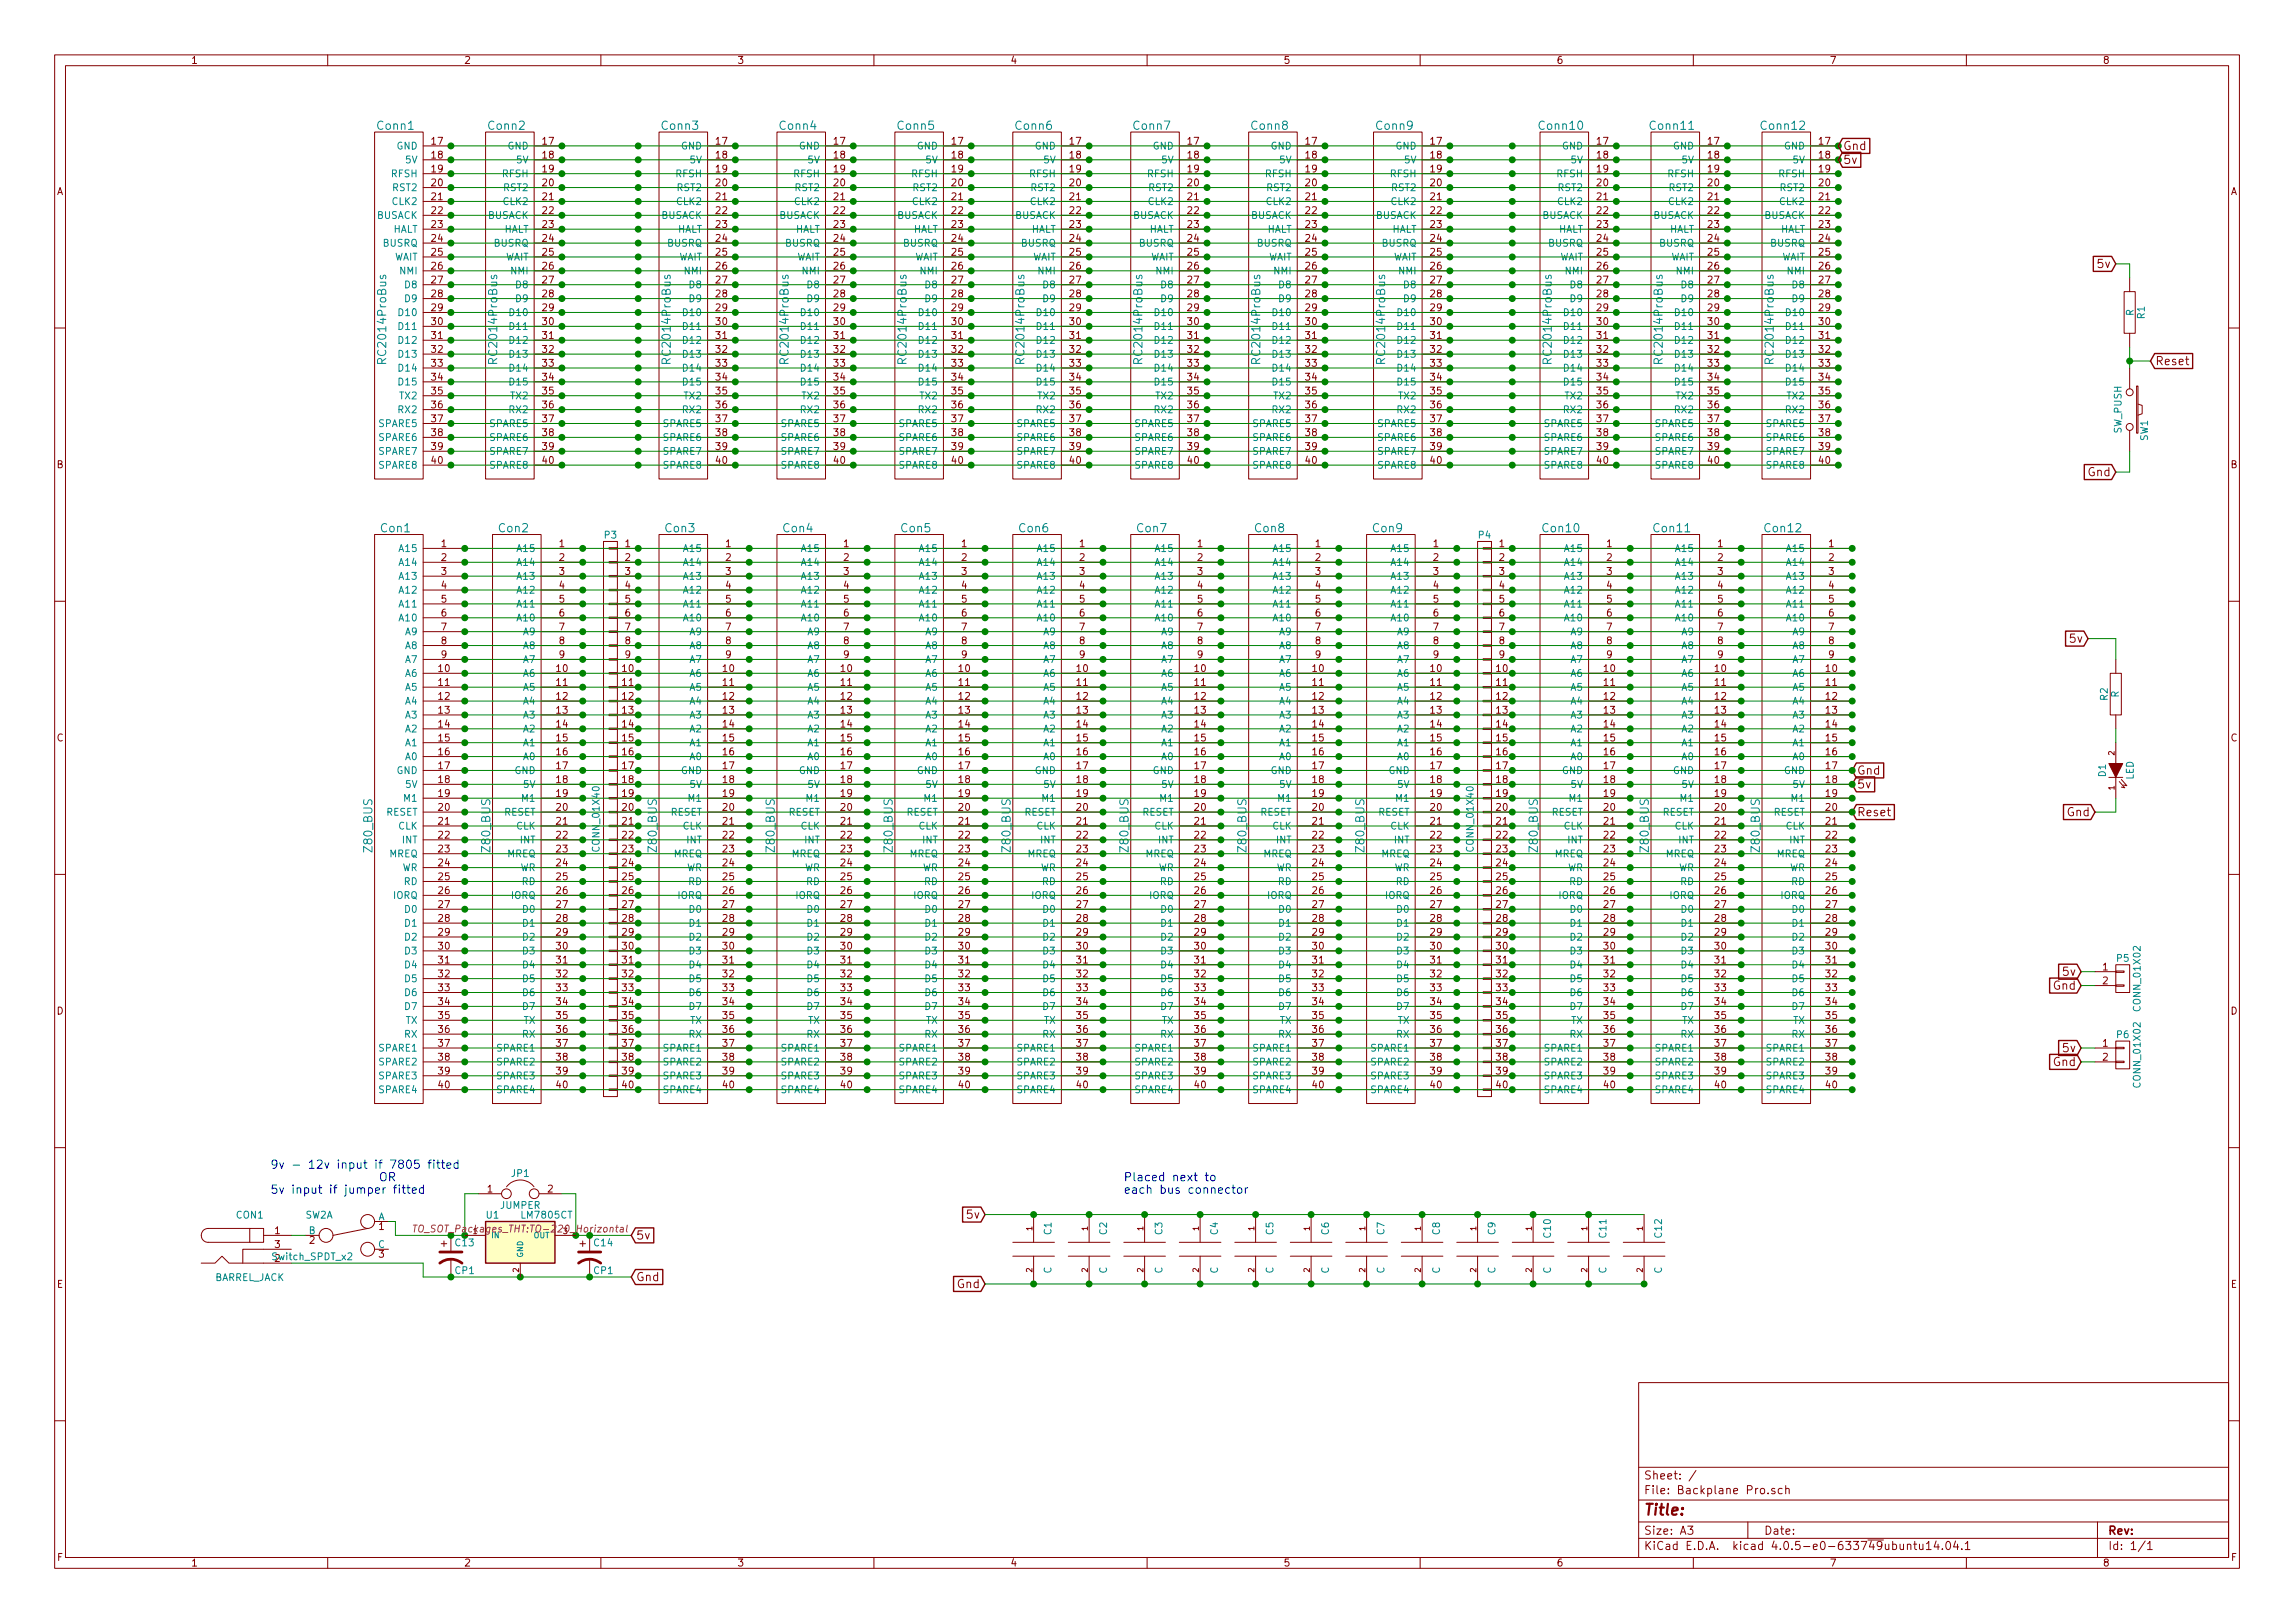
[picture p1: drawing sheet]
<svg xmlns="http://www.w3.org/2000/svg" width="420mm" height="297mm" viewBox="0 0 420 297" stroke-linecap="round" stroke-linejoin="round" font-family="sans-serif">
<defs><g id="words">
<text font-size="2.8" fill="#840000" x="301" y="277.3">Title:</text>
<g font-size="2.1" fill="#008484">
<text x="69.1" y="23.8">Conn1</text>
<text x="89.4" y="23.8">Conn2</text>
<text x="121.2" y="23.8">Conn3</text>
<text x="142.7" y="23.8">Conn4</text>
<text x="164.3" y="23.8">Conn5</text>
<text x="185.9" y="23.8">Conn6</text>
<text x="207.5" y="23.8">Conn7</text>
<text x="229.1" y="23.8">Conn8</text>
<text x="252" y="23.8">Conn9</text>
<text x="281.9" y="23.8">Conn10</text>
<text x="302.2" y="23.8">Conn11</text>
<text x="322.5" y="23.8">Conn12</text>
<text x="70.7" y="66.1" transform="rotate(-90 70.7 66.1)">RC2014ProBus</text>
<text x="91" y="66.1" transform="rotate(-90 91 66.1)">RC2014ProBus</text>
<text x="122.8" y="66.1" transform="rotate(-90 122.8 66.1)">RC2014ProBus</text>
<text x="144.4" y="66.1" transform="rotate(-90 144.4 66.1)">RC2014ProBus</text>
<text x="166" y="66.1" transform="rotate(-90 166 66.1)">RC2014ProBus</text>
<text x="187.6" y="66.1" transform="rotate(-90 187.6 66.1)">RC2014ProBus</text>
<text x="209.1" y="66.1" transform="rotate(-90 209.1 66.1)">RC2014ProBus</text>
<text x="230.7" y="66.1" transform="rotate(-90 230.7 66.1)">RC2014ProBus</text>
<text x="253.6" y="66.1" transform="rotate(-90 253.6 66.1)">RC2014ProBus</text>
<text x="284.1" y="66.1" transform="rotate(-90 284.1 66.1)">RC2014ProBus</text>
<text x="304.4" y="66.1" transform="rotate(-90 304.4 66.1)">RC2014ProBus</text>
<text x="324.7" y="66.1" transform="rotate(-90 324.7 66.1)">RC2014ProBus</text>
<text x="69.7" y="97.4">Con1</text>
<text x="91.3" y="97.4">Con2</text>
<text x="121.8" y="97.4">Con3</text>
<text x="143.4" y="97.4">Con4</text>
<text x="165" y="97.4">Con5</text>
<text x="186.6" y="97.4">Con6</text>
<text x="208.2" y="97.4">Con7</text>
<text x="229.8" y="97.4">Con8</text>
<text x="251.4" y="97.4">Con9</text>
<text x="282.5" y="97.4">Con10</text>
<text x="302.8" y="97.4">Con11</text>
<text x="323.2" y="97.4">Con12</text>
<text x="68.2" y="155.8" transform="rotate(-90 68.2 155.8)">Z80_BUS</text>
<text x="89.8" y="155.8" transform="rotate(-90 89.8 155.8)">Z80_BUS</text>
<text x="120.2" y="155.8" transform="rotate(-90 120.2 155.8)">Z80_BUS</text>
<text x="141.8" y="155.8" transform="rotate(-90 141.8 155.8)">Z80_BUS</text>
<text x="163.4" y="155.8" transform="rotate(-90 163.4 155.8)">Z80_BUS</text>
<text x="185" y="155.8" transform="rotate(-90 185 155.8)">Z80_BUS</text>
<text x="206.6" y="155.8" transform="rotate(-90 206.6 155.8)">Z80_BUS</text>
<text x="228.2" y="155.8" transform="rotate(-90 228.2 155.8)">Z80_BUS</text>
<text x="249.8" y="155.8" transform="rotate(-90 249.8 155.8)">Z80_BUS</text>
<text x="281.5" y="155.8" transform="rotate(-90 281.5 155.8)">Z80_BUS</text>
<text x="301.9" y="155.8" transform="rotate(-90 301.9 155.8)">Z80_BUS</text>
<text x="322.2" y="155.8" transform="rotate(-90 322.2 155.8)">Z80_BUS</text>
</g>
<g font-size="2.1" fill="#840000">
<text x="337.5" y="27.5">Gnd</text>
<text x="337.5" y="30">5v</text>
<text x="384.1" y="49.1">5v</text>
<text x="394.6" y="66.8">Reset</text>
<text x="382.2" y="87.2">Gnd</text>
<text x="379" y="117.6">5v</text>
<text x="340" y="141.8">Gnd</text>
<text x="340" y="144.3">5v</text>
<text x="340" y="149.4">Reset</text>
<text x="378.4" y="149.4">Gnd</text>
<text x="377.7" y="178.6">5v</text>
<text x="375.8" y="181.1">Gnd</text>
<text x="375.8" y="195.1">Gnd</text>
<text x="377.7" y="192.6">5v</text>
<text x="116.5" y="226.9">5v</text>
<text x="177.1" y="223">5v</text>
<text x="116.5" y="234.5">Gnd</text>
<text x="175.2" y="235.7">Gnd</text>
<text x="301" y="273.5">File: Backplane Pro.sch</text>
<text x="301" y="270.8">Sheet: /</text>
<text x="301" y="280.9">Size: A3</text>
<text x="323" y="280.9">Date:</text>
<text x="386" y="280.9">Rev:</text>
<text x="301" y="283.7">KiCad E.D.A. kicad 4.0.5-e0-633749ubuntu14.04.1</text>
<text x="386" y="283.7">Id: 1/1</text>
</g>
<g font-size="2.1" fill="#0000c2">
<text x="49.5" y="213.9">9v - 12v input if 7805 fitted</text>
<text x="49.5" y="218.5">5v input if jumper fitted</text>
<text x="205.7" y="216.2">Placed next to</text>
<text x="205.7" y="218.5">each bus connector</text>
</g>
<g font-size="1.8" fill="#840000">
<text x="35" y="11.7">1</text>
<text x="85" y="11.7">2</text>
<text x="135" y="11.7">3</text>
<text x="185" y="11.7">4</text>
<text x="235" y="11.7">5</text>
<text x="285" y="11.7">6</text>
<text x="335" y="11.7">7</text>
<text x="385" y="11.7">8</text>
<text x="79" y="26.5">17</text>
<text x="79" y="29">18</text>
<text x="99.4" y="26.5">17</text>
<text x="99.4" y="29">18</text>
<text x="131.1" y="26.5">17</text>
<text x="131.1" y="29">18</text>
<text x="152.7" y="26.5">17</text>
<text x="152.7" y="29">18</text>
<text x="174.3" y="26.5">17</text>
<text x="174.3" y="29">18</text>
<text x="195.9" y="26.5">17</text>
<text x="195.9" y="29">18</text>
<text x="217.5" y="26.5">17</text>
<text x="217.5" y="29">18</text>
<text x="239.1" y="26.5">17</text>
<text x="239.1" y="29">18</text>
<text x="261.9" y="26.5">17</text>
<text x="261.9" y="29">18</text>
<text x="292.4" y="26.5">17</text>
<text x="292.4" y="29">18</text>
<text x="312.7" y="26.5">17</text>
<text x="312.7" y="29">18</text>
<text x="333" y="26.5">17</text>
<text x="333" y="29">18</text>
<text x="10.4" y="35.7">A</text>
<text x="79" y="34.1">20</text>
<text x="79" y="31.5">19</text>
<text x="99.4" y="34.1">20</text>
<text x="99.4" y="31.5">19</text>
<text x="131.1" y="34.1">20</text>
<text x="131.1" y="31.5">19</text>
<text x="152.7" y="34.1">20</text>
<text x="152.7" y="31.5">19</text>
<text x="174.3" y="34.1">20</text>
<text x="174.3" y="31.5">19</text>
<text x="195.9" y="34.1">20</text>
<text x="195.9" y="31.5">19</text>
<text x="217.5" y="34.1">20</text>
<text x="217.5" y="31.5">19</text>
<text x="239.1" y="34.1">20</text>
<text x="239.1" y="31.5">19</text>
<text x="261.9" y="34.1">20</text>
<text x="261.9" y="31.5">19</text>
<text x="292.4" y="34.1">20</text>
<text x="292.4" y="31.5">19</text>
<text x="312.7" y="34.1">20</text>
<text x="312.7" y="31.5">19</text>
<text x="333" y="34.1">20</text>
<text x="333" y="31.5">19</text>
<text x="408.4" y="35.7">A</text>
<text x="79" y="36.6">21</text>
<text x="79" y="39.2">22</text>
<text x="79" y="41.7">23</text>
<text x="99.4" y="36.6">21</text>
<text x="99.4" y="39.2">22</text>
<text x="99.4" y="41.7">23</text>
<text x="131.1" y="36.6">21</text>
<text x="131.1" y="39.2">22</text>
<text x="131.1" y="41.7">23</text>
<text x="152.7" y="36.6">21</text>
<text x="152.7" y="39.2">22</text>
<text x="152.7" y="41.7">23</text>
<text x="174.3" y="36.6">21</text>
<text x="174.3" y="39.2">22</text>
<text x="174.3" y="41.7">23</text>
<text x="195.9" y="36.6">21</text>
<text x="195.9" y="39.2">22</text>
<text x="195.9" y="41.7">23</text>
<text x="217.5" y="36.6">21</text>
<text x="217.5" y="39.2">22</text>
<text x="217.5" y="41.7">23</text>
<text x="239.1" y="36.6">21</text>
<text x="239.1" y="39.2">22</text>
<text x="239.1" y="41.7">23</text>
<text x="261.9" y="36.6">21</text>
<text x="261.9" y="39.2">22</text>
<text x="261.9" y="41.7">23</text>
<text x="292.4" y="36.6">21</text>
<text x="292.4" y="39.2">22</text>
<text x="292.4" y="41.7">23</text>
<text x="312.7" y="36.6">21</text>
<text x="312.7" y="39.2">22</text>
<text x="312.7" y="41.7">23</text>
<text x="333" y="36.6">21</text>
<text x="333" y="39.2">22</text>
<text x="333" y="41.7">23</text>
<text x="79" y="44.2">24</text>
<text x="79" y="46.8">25</text>
<text x="99.4" y="44.2">24</text>
<text x="99.4" y="46.8">25</text>
<text x="131.1" y="44.2">24</text>
<text x="131.1" y="46.8">25</text>
<text x="152.7" y="44.2">24</text>
<text x="152.7" y="46.8">25</text>
<text x="174.3" y="44.2">24</text>
<text x="174.3" y="46.8">25</text>
<text x="195.9" y="44.2">24</text>
<text x="195.9" y="46.8">25</text>
<text x="217.5" y="44.2">24</text>
<text x="217.5" y="46.8">25</text>
<text x="239.1" y="44.2">24</text>
<text x="239.1" y="46.8">25</text>
<text x="261.9" y="44.2">24</text>
<text x="261.9" y="46.8">25</text>
<text x="292.4" y="44.2">24</text>
<text x="292.4" y="46.8">25</text>
<text x="312.7" y="44.2">24</text>
<text x="312.7" y="46.8">25</text>
<text x="333" y="44.2">24</text>
<text x="333" y="46.8">25</text>
<text x="79" y="49.3">26</text>
<text x="79" y="51.9">27</text>
<text x="99.4" y="49.3">26</text>
<text x="99.4" y="51.9">27</text>
<text x="131.1" y="49.3">26</text>
<text x="131.1" y="51.9">27</text>
<text x="152.7" y="49.3">26</text>
<text x="152.7" y="51.9">27</text>
<text x="174.3" y="49.3">26</text>
<text x="174.3" y="51.9">27</text>
<text x="195.9" y="49.3">26</text>
<text x="195.9" y="51.9">27</text>
<text x="217.5" y="49.3">26</text>
<text x="217.5" y="51.9">27</text>
<text x="239.1" y="49.3">26</text>
<text x="239.1" y="51.9">27</text>
<text x="261.9" y="49.3">26</text>
<text x="261.9" y="51.9">27</text>
<text x="292.4" y="49.3">26</text>
<text x="292.4" y="51.9">27</text>
<text x="312.7" y="49.3">26</text>
<text x="312.7" y="51.9">27</text>
<text x="333" y="49.3">26</text>
<text x="333" y="51.9">27</text>
<text x="79" y="59.5">30</text>
<text x="79" y="54.4">28</text>
<text x="79" y="56.9">29</text>
<text x="99.4" y="59.5">30</text>
<text x="99.4" y="54.4">28</text>
<text x="99.4" y="56.9">29</text>
<text x="131.1" y="59.5">30</text>
<text x="131.1" y="54.4">28</text>
<text x="131.1" y="56.9">29</text>
<text x="152.7" y="59.5">30</text>
<text x="152.7" y="54.4">28</text>
<text x="152.7" y="56.9">29</text>
<text x="174.3" y="59.5">30</text>
<text x="174.3" y="54.4">28</text>
<text x="174.3" y="56.9">29</text>
<text x="195.9" y="59.5">30</text>
<text x="195.9" y="54.4">28</text>
<text x="195.9" y="56.9">29</text>
<text x="217.5" y="59.5">30</text>
<text x="217.5" y="54.4">28</text>
<text x="217.5" y="56.9">29</text>
<text x="239.1" y="59.5">30</text>
<text x="239.1" y="54.4">28</text>
<text x="239.1" y="56.9">29</text>
<text x="261.9" y="59.5">30</text>
<text x="261.9" y="54.4">28</text>
<text x="261.9" y="56.9">29</text>
<text x="292.4" y="59.5">30</text>
<text x="292.4" y="54.4">28</text>
<text x="292.4" y="56.9">29</text>
<text x="312.7" y="59.5">30</text>
<text x="312.7" y="54.4">28</text>
<text x="312.7" y="56.9">29</text>
<text x="333" y="59.5">30</text>
<text x="333" y="54.4">28</text>
<text x="333" y="56.9">29</text>
<text x="79" y="62">31</text>
<text x="79" y="64.6">32</text>
<text x="99.4" y="62">31</text>
<text x="99.4" y="64.6">32</text>
<text x="131.1" y="62">31</text>
<text x="131.1" y="64.6">32</text>
<text x="152.7" y="62">31</text>
<text x="152.7" y="64.6">32</text>
<text x="174.3" y="62">31</text>
<text x="174.3" y="64.6">32</text>
<text x="195.9" y="62">31</text>
<text x="195.9" y="64.6">32</text>
<text x="217.5" y="62">31</text>
<text x="217.5" y="64.6">32</text>
<text x="239.1" y="62">31</text>
<text x="239.1" y="64.6">32</text>
<text x="261.9" y="62">31</text>
<text x="261.9" y="64.6">32</text>
<text x="292.4" y="62">31</text>
<text x="292.4" y="64.6">32</text>
<text x="312.7" y="62">31</text>
<text x="312.7" y="64.6">32</text>
<text x="333" y="62">31</text>
<text x="333" y="64.6">32</text>
<text x="79" y="67.1">33</text>
<text x="79" y="69.6">34</text>
<text x="99.4" y="67.1">33</text>
<text x="99.4" y="69.6">34</text>
<text x="131.1" y="67.1">33</text>
<text x="131.1" y="69.6">34</text>
<text x="152.7" y="67.1">33</text>
<text x="152.7" y="69.6">34</text>
<text x="174.3" y="67.1">33</text>
<text x="174.3" y="69.6">34</text>
<text x="195.9" y="67.1">33</text>
<text x="195.9" y="69.6">34</text>
<text x="217.5" y="67.1">33</text>
<text x="217.5" y="69.6">34</text>
<text x="239.1" y="67.1">33</text>
<text x="239.1" y="69.6">34</text>
<text x="261.9" y="67.1">33</text>
<text x="261.9" y="69.6">34</text>
<text x="292.4" y="67.1">33</text>
<text x="292.4" y="69.6">34</text>
<text x="312.7" y="67.1">33</text>
<text x="312.7" y="69.6">34</text>
<text x="333" y="67.1">33</text>
<text x="333" y="69.6">34</text>
<text x="79" y="72.2">35</text>
<text x="79" y="74.7">36</text>
<text x="79" y="77.3">37</text>
<text x="99.4" y="72.2">35</text>
<text x="99.4" y="74.7">36</text>
<text x="99.4" y="77.3">37</text>
<text x="131.1" y="72.2">35</text>
<text x="131.1" y="74.7">36</text>
<text x="131.1" y="77.3">37</text>
<text x="152.7" y="72.2">35</text>
<text x="152.7" y="74.7">36</text>
<text x="152.7" y="77.3">37</text>
<text x="174.3" y="72.2">35</text>
<text x="174.3" y="74.7">36</text>
<text x="174.3" y="77.3">37</text>
<text x="195.9" y="72.2">35</text>
<text x="195.9" y="74.7">36</text>
<text x="195.9" y="77.3">37</text>
<text x="217.5" y="72.2">35</text>
<text x="217.5" y="74.7">36</text>
<text x="217.5" y="77.3">37</text>
<text x="239.1" y="72.2">35</text>
<text x="239.1" y="74.7">36</text>
<text x="239.1" y="77.3">37</text>
<text x="261.9" y="72.2">35</text>
<text x="261.9" y="74.7">36</text>
<text x="261.9" y="77.3">37</text>
<text x="292.4" y="72.2">35</text>
<text x="292.4" y="74.7">36</text>
<text x="292.4" y="77.3">37</text>
<text x="312.7" y="72.2">35</text>
<text x="312.7" y="74.7">36</text>
<text x="312.7" y="77.3">37</text>
<text x="333" y="72.2">35</text>
<text x="333" y="74.7">36</text>
<text x="333" y="77.3">37</text>
<text x="79" y="79.8">38</text>
<text x="79" y="82.3">39</text>
<text x="99.4" y="79.8">38</text>
<text x="99.4" y="82.3">39</text>
<text x="131.1" y="79.8">38</text>
<text x="131.1" y="82.3">39</text>
<text x="152.7" y="79.8">38</text>
<text x="152.7" y="82.3">39</text>
<text x="174.3" y="79.8">38</text>
<text x="174.3" y="82.3">39</text>
<text x="195.9" y="79.8">38</text>
<text x="195.9" y="82.3">39</text>
<text x="217.5" y="79.8">38</text>
<text x="217.5" y="82.3">39</text>
<text x="239.1" y="79.8">38</text>
<text x="239.1" y="82.3">39</text>
<text x="261.9" y="79.8">38</text>
<text x="261.9" y="82.3">39</text>
<text x="292.4" y="79.8">38</text>
<text x="292.4" y="82.3">39</text>
<text x="312.7" y="79.8">38</text>
<text x="312.7" y="82.3">39</text>
<text x="333" y="79.8">38</text>
<text x="333" y="82.3">39</text>
<text x="10.4" y="85.7">B</text>
<text x="79" y="84.9">40</text>
<text x="99.4" y="84.9">40</text>
<text x="131.1" y="84.9">40</text>
<text x="152.7" y="84.9">40</text>
<text x="174.3" y="84.9">40</text>
<text x="195.9" y="84.9">40</text>
<text x="217.5" y="84.9">40</text>
<text x="239.1" y="84.9">40</text>
<text x="261.9" y="84.9">40</text>
<text x="292.4" y="84.9">40</text>
<text x="312.7" y="84.9">40</text>
<text x="333" y="84.9">40</text>
<text x="408.4" y="85.7">B</text>
<text x="80.8" y="100.1">1</text>
<text x="102.4" y="100.1">1</text>
<text x="114.5" y="100.1">1</text>
<text x="132.9" y="100.1">1</text>
<text x="154.5" y="100.1">1</text>
<text x="176" y="100.1">1</text>
<text x="197.6" y="100.1">1</text>
<text x="219.2" y="100.1">1</text>
<text x="240.8" y="100.1">1</text>
<text x="262.4" y="100.1">1</text>
<text x="274.5" y="100.1">1</text>
<text x="294.2" y="100.1">1</text>
<text x="314.5" y="100.1">1</text>
<text x="334.8" y="100.1">1</text>
<text x="80.8" y="102.7">2</text>
<text x="80.8" y="105.2">3</text>
<text x="80.8" y="107.7">4</text>
<text x="102.4" y="102.7">2</text>
<text x="102.4" y="105.2">3</text>
<text x="102.4" y="107.7">4</text>
<text x="114.5" y="102.7">2</text>
<text x="114.5" y="105.2">3</text>
<text x="114.5" y="107.7">4</text>
<text x="132.9" y="102.7">2</text>
<text x="132.9" y="105.2">3</text>
<text x="132.9" y="107.7">4</text>
<text x="154.5" y="102.7">2</text>
<text x="154.5" y="105.2">3</text>
<text x="154.5" y="107.7">4</text>
<text x="176" y="102.7">2</text>
<text x="176" y="105.2">3</text>
<text x="176" y="107.7">4</text>
<text x="197.6" y="102.7">2</text>
<text x="197.6" y="105.2">3</text>
<text x="197.6" y="107.7">4</text>
<text x="219.2" y="102.7">2</text>
<text x="219.2" y="105.2">3</text>
<text x="219.2" y="107.7">4</text>
<text x="240.8" y="102.7">2</text>
<text x="240.8" y="105.2">3</text>
<text x="240.8" y="107.7">4</text>
<text x="262.4" y="102.7">2</text>
<text x="262.4" y="105.2">3</text>
<text x="262.4" y="107.7">4</text>
<text x="274.5" y="102.7">2</text>
<text x="274.5" y="105.2">3</text>
<text x="274.5" y="107.7">4</text>
<text x="294.2" y="102.7">2</text>
<text x="294.2" y="105.2">3</text>
<text x="294.2" y="107.7">4</text>
<text x="314.5" y="102.7">2</text>
<text x="314.5" y="105.2">3</text>
<text x="314.5" y="107.7">4</text>
<text x="334.8" y="102.7">2</text>
<text x="334.8" y="105.2">3</text>
<text x="334.8" y="107.7">4</text>
<text x="80.8" y="110.3">5</text>
<text x="80.8" y="112.8">6</text>
<text x="102.4" y="110.3">5</text>
<text x="102.4" y="112.8">6</text>
<text x="114.5" y="110.3">5</text>
<text x="114.5" y="112.8">6</text>
<text x="132.9" y="110.3">5</text>
<text x="132.9" y="112.8">6</text>
<text x="154.5" y="110.3">5</text>
<text x="154.5" y="112.8">6</text>
<text x="176" y="110.3">5</text>
<text x="176" y="112.8">6</text>
<text x="197.6" y="110.3">5</text>
<text x="197.6" y="112.8">6</text>
<text x="219.2" y="110.3">5</text>
<text x="219.2" y="112.8">6</text>
<text x="240.8" y="110.3">5</text>
<text x="240.8" y="112.8">6</text>
<text x="262.4" y="110.3">5</text>
<text x="262.4" y="112.8">6</text>
<text x="274.5" y="110.3">5</text>
<text x="274.5" y="112.8">6</text>
<text x="294.2" y="110.3">5</text>
<text x="294.2" y="112.8">6</text>
<text x="314.5" y="110.3">5</text>
<text x="314.5" y="112.8">6</text>
<text x="334.8" y="110.3">5</text>
<text x="334.8" y="112.8">6</text>
<text x="80.8" y="115.4">7</text>
<text x="80.8" y="117.9">8</text>
<text x="102.4" y="115.4">7</text>
<text x="102.4" y="117.9">8</text>
<text x="114.5" y="115.4">7</text>
<text x="114.5" y="117.9">8</text>
<text x="132.9" y="115.4">7</text>
<text x="132.9" y="117.9">8</text>
<text x="154.5" y="115.4">7</text>
<text x="154.5" y="117.9">8</text>
<text x="176" y="115.4">7</text>
<text x="176" y="117.9">8</text>
<text x="197.6" y="115.4">7</text>
<text x="197.6" y="117.9">8</text>
<text x="219.2" y="115.4">7</text>
<text x="219.2" y="117.9">8</text>
<text x="240.8" y="115.4">7</text>
<text x="240.8" y="117.9">8</text>
<text x="262.4" y="115.4">7</text>
<text x="262.4" y="117.9">8</text>
<text x="274.5" y="115.4">7</text>
<text x="274.5" y="117.9">8</text>
<text x="294.2" y="115.4">7</text>
<text x="294.2" y="117.9">8</text>
<text x="314.5" y="115.4">7</text>
<text x="314.5" y="117.9">8</text>
<text x="334.8" y="115.4">7</text>
<text x="334.8" y="117.9">8</text>
<text x="80.3" y="123">10</text>
<text x="80.3" y="125.5">11</text>
<text x="80.8" y="120.4">9</text>
<text x="101.9" y="123">10</text>
<text x="101.9" y="125.5">11</text>
<text x="102.4" y="120.4">9</text>
<text x="114" y="123">10</text>
<text x="114" y="125.5">11</text>
<text x="114.5" y="120.4">9</text>
<text x="132.4" y="123">10</text>
<text x="132.4" y="125.5">11</text>
<text x="132.9" y="120.4">9</text>
<text x="154" y="123">10</text>
<text x="154" y="125.5">11</text>
<text x="154.5" y="120.4">9</text>
<text x="175.6" y="123">10</text>
<text x="175.6" y="125.5">11</text>
<text x="176" y="120.4">9</text>
<text x="197.2" y="123">10</text>
<text x="197.2" y="125.5">11</text>
<text x="197.6" y="120.4">9</text>
<text x="218.7" y="123">10</text>
<text x="218.7" y="125.5">11</text>
<text x="219.2" y="120.4">9</text>
<text x="240.3" y="123">10</text>
<text x="240.3" y="125.5">11</text>
<text x="240.8" y="120.4">9</text>
<text x="261.9" y="123">10</text>
<text x="261.9" y="125.5">11</text>
<text x="262.4" y="120.4">9</text>
<text x="274" y="123">10</text>
<text x="274" y="125.5">11</text>
<text x="274.5" y="120.4">9</text>
<text x="293.7" y="123">10</text>
<text x="293.7" y="125.5">11</text>
<text x="294.2" y="120.4">9</text>
<text x="314" y="123">10</text>
<text x="314" y="125.5">11</text>
<text x="314.5" y="120.4">9</text>
<text x="334.3" y="123">10</text>
<text x="334.3" y="125.5">11</text>
<text x="334.8" y="120.4">9</text>
<text x="80.3" y="128.1">12</text>
<text x="80.3" y="130.6">13</text>
<text x="101.9" y="128.1">12</text>
<text x="101.9" y="130.6">13</text>
<text x="114" y="128.1">12</text>
<text x="114" y="130.6">13</text>
<text x="132.4" y="128.1">12</text>
<text x="132.4" y="130.6">13</text>
<text x="154" y="128.1">12</text>
<text x="154" y="130.6">13</text>
<text x="175.6" y="128.1">12</text>
<text x="175.6" y="130.6">13</text>
<text x="197.2" y="128.1">12</text>
<text x="197.2" y="130.6">13</text>
<text x="218.7" y="128.1">12</text>
<text x="218.7" y="130.6">13</text>
<text x="240.3" y="128.1">12</text>
<text x="240.3" y="130.6">13</text>
<text x="261.9" y="128.1">12</text>
<text x="261.9" y="130.6">13</text>
<text x="274" y="128.1">12</text>
<text x="274" y="130.6">13</text>
<text x="293.7" y="128.1">12</text>
<text x="293.7" y="130.6">13</text>
<text x="314" y="128.1">12</text>
<text x="314" y="130.6">13</text>
<text x="334.3" y="128.1">12</text>
<text x="334.3" y="130.6">13</text>
<text x="10.4" y="135.7">C</text>
<text x="80.3" y="133.1">14</text>
<text x="80.3" y="135.7">15</text>
<text x="101.9" y="133.1">14</text>
<text x="101.9" y="135.7">15</text>
<text x="114" y="133.1">14</text>
<text x="114" y="135.7">15</text>
<text x="132.4" y="133.1">14</text>
<text x="132.4" y="135.7">15</text>
<text x="154" y="133.1">14</text>
<text x="154" y="135.7">15</text>
<text x="175.6" y="133.1">14</text>
<text x="175.6" y="135.7">15</text>
<text x="197.2" y="133.1">14</text>
<text x="197.2" y="135.7">15</text>
<text x="218.7" y="133.1">14</text>
<text x="218.7" y="135.7">15</text>
<text x="240.3" y="133.1">14</text>
<text x="240.3" y="135.7">15</text>
<text x="261.9" y="133.1">14</text>
<text x="261.9" y="135.7">15</text>
<text x="274" y="133.1">14</text>
<text x="274" y="135.7">15</text>
<text x="293.7" y="133.1">14</text>
<text x="293.7" y="135.7">15</text>
<text x="314" y="133.1">14</text>
<text x="314" y="135.7">15</text>
<text x="334.3" y="133.1">14</text>
<text x="334.3" y="135.7">15</text>
<text x="408.4" y="135.7">C</text>
<text x="80.3" y="138.2">16</text>
<text x="80.3" y="140.8">17</text>
<text x="80.3" y="143.3">18</text>
<text x="101.9" y="138.2">16</text>
<text x="101.9" y="140.8">17</text>
<text x="101.9" y="143.3">18</text>
<text x="114" y="138.2">16</text>
<text x="114" y="140.8">17</text>
<text x="114" y="143.3">18</text>
<text x="132.4" y="138.2">16</text>
<text x="132.4" y="140.8">17</text>
<text x="132.4" y="143.3">18</text>
<text x="154" y="138.2">16</text>
<text x="154" y="140.8">17</text>
<text x="154" y="143.3">18</text>
<text x="175.6" y="138.2">16</text>
<text x="175.6" y="140.8">17</text>
<text x="175.6" y="143.3">18</text>
<text x="197.2" y="138.2">16</text>
<text x="197.2" y="140.8">17</text>
<text x="197.2" y="143.3">18</text>
<text x="218.7" y="138.2">16</text>
<text x="218.7" y="140.8">17</text>
<text x="218.7" y="143.3">18</text>
<text x="240.3" y="138.2">16</text>
<text x="240.3" y="140.8">17</text>
<text x="240.3" y="143.3">18</text>
<text x="261.9" y="138.2">16</text>
<text x="261.9" y="140.8">17</text>
<text x="261.9" y="143.3">18</text>
<text x="274" y="138.2">16</text>
<text x="274" y="140.8">17</text>
<text x="274" y="143.3">18</text>
<text x="293.7" y="138.2">16</text>
<text x="293.7" y="140.8">17</text>
<text x="293.7" y="143.3">18</text>
<text x="314" y="138.2">16</text>
<text x="314" y="140.8">17</text>
<text x="314" y="143.3">18</text>
<text x="334.3" y="138.2">16</text>
<text x="334.3" y="140.8">17</text>
<text x="334.3" y="143.3">18</text>
<text x="80.3" y="148.4">20</text>
<text x="80.3" y="145.8">19</text>
<text x="101.9" y="148.4">20</text>
<text x="101.9" y="145.8">19</text>
<text x="114" y="148.4">20</text>
<text x="114" y="145.8">19</text>
<text x="132.4" y="148.4">20</text>
<text x="132.4" y="145.8">19</text>
<text x="154" y="148.4">20</text>
<text x="154" y="145.8">19</text>
<text x="175.6" y="148.4">20</text>
<text x="175.6" y="145.8">19</text>
<text x="197.2" y="148.4">20</text>
<text x="197.2" y="145.8">19</text>
<text x="218.7" y="148.4">20</text>
<text x="218.7" y="145.8">19</text>
<text x="240.3" y="148.4">20</text>
<text x="240.3" y="145.8">19</text>
<text x="261.9" y="148.4">20</text>
<text x="261.9" y="145.8">19</text>
<text x="274" y="148.4">20</text>
<text x="274" y="145.8">19</text>
<text x="293.7" y="148.4">20</text>
<text x="293.7" y="145.8">19</text>
<text x="314" y="148.4">20</text>
<text x="314" y="145.8">19</text>
<text x="334.3" y="148.4">20</text>
<text x="334.3" y="145.8">19</text>
<text x="80.3" y="150.9">21</text>
<text x="80.3" y="153.5">22</text>
<text x="80.3" y="156">23</text>
<text x="101.9" y="150.9">21</text>
<text x="101.9" y="153.5">22</text>
<text x="101.9" y="156">23</text>
<text x="114" y="150.9">21</text>
<text x="114" y="153.5">22</text>
<text x="114" y="156">23</text>
<text x="132.4" y="150.9">21</text>
<text x="132.4" y="153.5">22</text>
<text x="132.4" y="156">23</text>
<text x="154" y="150.9">21</text>
<text x="154" y="153.5">22</text>
<text x="154" y="156">23</text>
<text x="175.6" y="150.9">21</text>
<text x="175.6" y="153.5">22</text>
<text x="175.6" y="156">23</text>
<text x="197.2" y="150.9">21</text>
<text x="197.2" y="153.5">22</text>
<text x="197.2" y="156">23</text>
<text x="218.7" y="150.9">21</text>
<text x="218.7" y="153.5">22</text>
<text x="218.7" y="156">23</text>
<text x="240.3" y="150.9">21</text>
<text x="240.3" y="153.5">22</text>
<text x="240.3" y="156">23</text>
<text x="261.9" y="150.9">21</text>
<text x="261.9" y="153.5">22</text>
<text x="261.9" y="156">23</text>
<text x="274" y="150.9">21</text>
<text x="274" y="153.5">22</text>
<text x="274" y="156">23</text>
<text x="293.7" y="150.9">21</text>
<text x="293.7" y="153.5">22</text>
<text x="293.7" y="156">23</text>
<text x="314" y="150.9">21</text>
<text x="314" y="153.5">22</text>
<text x="314" y="156">23</text>
<text x="334.3" y="150.9">21</text>
<text x="334.3" y="153.5">22</text>
<text x="334.3" y="156">23</text>
<text x="80.3" y="158.5">24</text>
<text x="80.3" y="161.1">25</text>
<text x="101.9" y="158.5">24</text>
<text x="101.9" y="161.1">25</text>
<text x="114" y="158.5">24</text>
<text x="114" y="161.1">25</text>
<text x="132.4" y="158.5">24</text>
<text x="132.4" y="161.1">25</text>
<text x="154" y="158.5">24</text>
<text x="154" y="161.1">25</text>
<text x="175.6" y="158.5">24</text>
<text x="175.6" y="161.1">25</text>
<text x="197.2" y="158.5">24</text>
<text x="197.2" y="161.1">25</text>
<text x="218.7" y="158.5">24</text>
<text x="218.7" y="161.1">25</text>
<text x="240.3" y="158.5">24</text>
<text x="240.3" y="161.1">25</text>
<text x="261.9" y="158.5">24</text>
<text x="261.9" y="161.1">25</text>
<text x="274" y="158.5">24</text>
<text x="274" y="161.1">25</text>
<text x="293.7" y="158.5">24</text>
<text x="293.7" y="161.1">25</text>
<text x="314" y="158.5">24</text>
<text x="314" y="161.1">25</text>
<text x="334.3" y="158.5">24</text>
<text x="334.3" y="161.1">25</text>
<text x="80.3" y="163.6">26</text>
<text x="80.3" y="166.2">27</text>
<text x="101.9" y="163.6">26</text>
<text x="101.9" y="166.2">27</text>
<text x="114" y="163.6">26</text>
<text x="114" y="166.2">27</text>
<text x="132.4" y="163.6">26</text>
<text x="132.4" y="166.2">27</text>
<text x="154" y="163.6">26</text>
<text x="154" y="166.2">27</text>
<text x="175.6" y="163.6">26</text>
<text x="175.6" y="166.2">27</text>
<text x="197.2" y="163.6">26</text>
<text x="197.2" y="166.2">27</text>
<text x="218.7" y="163.6">26</text>
<text x="218.7" y="166.2">27</text>
<text x="240.3" y="163.6">26</text>
<text x="240.3" y="166.2">27</text>
<text x="261.9" y="163.6">26</text>
<text x="261.9" y="166.2">27</text>
<text x="274" y="163.6">26</text>
<text x="274" y="166.2">27</text>
<text x="293.7" y="163.6">26</text>
<text x="293.7" y="166.2">27</text>
<text x="314" y="163.6">26</text>
<text x="314" y="166.2">27</text>
<text x="334.3" y="163.6">26</text>
<text x="334.3" y="166.2">27</text>
<text x="80.3" y="173.8">30</text>
<text x="80.3" y="168.7">28</text>
<text x="80.3" y="171.2">29</text>
<text x="101.9" y="173.8">30</text>
<text x="101.9" y="168.7">28</text>
<text x="101.9" y="171.2">29</text>
<text x="114" y="173.8">30</text>
<text x="114" y="168.7">28</text>
<text x="114" y="171.2">29</text>
<text x="132.4" y="173.8">30</text>
<text x="132.4" y="168.7">28</text>
<text x="132.4" y="171.2">29</text>
<text x="154" y="173.8">30</text>
<text x="154" y="168.7">28</text>
<text x="154" y="171.2">29</text>
<text x="175.6" y="173.8">30</text>
<text x="175.6" y="168.7">28</text>
<text x="175.6" y="171.2">29</text>
<text x="197.2" y="173.8">30</text>
<text x="197.2" y="168.7">28</text>
<text x="197.2" y="171.2">29</text>
<text x="218.7" y="173.8">30</text>
<text x="218.7" y="168.7">28</text>
<text x="218.7" y="171.2">29</text>
<text x="240.3" y="173.8">30</text>
<text x="240.3" y="168.7">28</text>
<text x="240.3" y="171.2">29</text>
<text x="261.9" y="173.8">30</text>
<text x="261.9" y="168.7">28</text>
<text x="261.9" y="171.2">29</text>
<text x="274" y="173.8">30</text>
<text x="274" y="168.7">28</text>
<text x="274" y="171.2">29</text>
<text x="293.7" y="173.8">30</text>
<text x="293.7" y="168.7">28</text>
<text x="293.7" y="171.2">29</text>
<text x="314" y="173.8">30</text>
<text x="314" y="168.7">28</text>
<text x="314" y="171.2">29</text>
<text x="334.3" y="173.8">30</text>
<text x="334.3" y="168.7">28</text>
<text x="334.3" y="171.2">29</text>
<text x="80.3" y="176.3">31</text>
<text x="80.3" y="178.9">32</text>
<text x="101.9" y="176.3">31</text>
<text x="101.9" y="178.9">32</text>
<text x="114" y="176.3">31</text>
<text x="114" y="178.9">32</text>
<text x="132.4" y="176.3">31</text>
<text x="132.4" y="178.9">32</text>
<text x="154" y="176.3">31</text>
<text x="154" y="178.9">32</text>
<text x="175.6" y="176.3">31</text>
<text x="175.6" y="178.9">32</text>
<text x="197.2" y="176.3">31</text>
<text x="197.2" y="178.9">32</text>
<text x="218.7" y="176.3">31</text>
<text x="218.7" y="178.9">32</text>
<text x="240.3" y="176.3">31</text>
<text x="240.3" y="178.9">32</text>
<text x="261.9" y="176.3">31</text>
<text x="261.9" y="178.9">32</text>
<text x="274" y="176.3">31</text>
<text x="274" y="178.9">32</text>
<text x="293.7" y="176.3">31</text>
<text x="293.7" y="178.9">32</text>
<text x="314" y="176.3">31</text>
<text x="314" y="178.9">32</text>
<text x="334.3" y="176.3">31</text>
<text x="334.3" y="178.9">32</text>
<text x="385" y="177.6">1</text>
<text x="10.4" y="185.7">D</text>
<text x="80.3" y="181.4">33</text>
<text x="80.3" y="183.9">34</text>
<text x="101.9" y="181.4">33</text>
<text x="101.9" y="183.9">34</text>
<text x="114" y="181.4">33</text>
<text x="114" y="183.9">34</text>
<text x="132.4" y="181.4">33</text>
<text x="132.4" y="183.9">34</text>
<text x="154" y="181.4">33</text>
<text x="154" y="183.9">34</text>
<text x="175.6" y="181.4">33</text>
<text x="175.6" y="183.9">34</text>
<text x="197.2" y="181.4">33</text>
<text x="197.2" y="183.9">34</text>
<text x="218.7" y="181.4">33</text>
<text x="218.7" y="183.9">34</text>
<text x="240.3" y="181.4">33</text>
<text x="240.3" y="183.9">34</text>
<text x="261.9" y="181.4">33</text>
<text x="261.9" y="183.9">34</text>
<text x="274" y="181.4">33</text>
<text x="274" y="183.9">34</text>
<text x="293.7" y="181.4">33</text>
<text x="293.7" y="183.9">34</text>
<text x="314" y="181.4">33</text>
<text x="314" y="183.9">34</text>
<text x="334.3" y="181.4">33</text>
<text x="334.3" y="183.9">34</text>
<text x="385" y="180.1">2</text>
<text x="408.4" y="185.7">D</text>
<text x="80.3" y="186.5">35</text>
<text x="80.3" y="189">36</text>
<text x="80.3" y="191.6">37</text>
<text x="101.9" y="186.5">35</text>
<text x="101.9" y="189">36</text>
<text x="101.9" y="191.6">37</text>
<text x="114" y="186.5">35</text>
<text x="114" y="189">36</text>
<text x="114" y="191.6">37</text>
<text x="132.4" y="186.5">35</text>
<text x="132.4" y="189">36</text>
<text x="132.4" y="191.6">37</text>
<text x="154" y="186.5">35</text>
<text x="154" y="189">36</text>
<text x="154" y="191.6">37</text>
<text x="175.6" y="186.5">35</text>
<text x="175.6" y="189">36</text>
<text x="175.6" y="191.6">37</text>
<text x="197.2" y="186.5">35</text>
<text x="197.2" y="189">36</text>
<text x="197.2" y="191.6">37</text>
<text x="218.7" y="186.5">35</text>
<text x="218.7" y="189">36</text>
<text x="218.7" y="191.6">37</text>
<text x="240.3" y="186.5">35</text>
<text x="240.3" y="189">36</text>
<text x="240.3" y="191.6">37</text>
<text x="261.9" y="186.5">35</text>
<text x="261.9" y="189">36</text>
<text x="261.9" y="191.6">37</text>
<text x="274" y="186.5">35</text>
<text x="274" y="189">36</text>
<text x="274" y="191.6">37</text>
<text x="293.7" y="186.5">35</text>
<text x="293.7" y="189">36</text>
<text x="293.7" y="191.6">37</text>
<text x="314" y="186.5">35</text>
<text x="314" y="189">36</text>
<text x="314" y="191.6">37</text>
<text x="334.3" y="186.5">35</text>
<text x="334.3" y="189">36</text>
<text x="334.3" y="191.6">37</text>
<text x="385" y="191.6">1</text>
<text x="80.3" y="194.1">38</text>
<text x="80.3" y="196.6">39</text>
<text x="101.9" y="194.1">38</text>
<text x="101.9" y="196.6">39</text>
<text x="114" y="194.1">38</text>
<text x="114" y="196.6">39</text>
<text x="132.4" y="194.1">38</text>
<text x="132.4" y="196.6">39</text>
<text x="154" y="194.1">38</text>
<text x="154" y="196.6">39</text>
<text x="175.6" y="194.1">38</text>
<text x="175.6" y="196.6">39</text>
<text x="197.2" y="194.1">38</text>
<text x="197.2" y="196.6">39</text>
<text x="218.7" y="194.1">38</text>
<text x="218.7" y="196.6">39</text>
<text x="240.3" y="194.1">38</text>
<text x="240.3" y="196.6">39</text>
<text x="261.9" y="194.1">38</text>
<text x="261.9" y="196.6">39</text>
<text x="274" y="194.1">38</text>
<text x="274" y="196.6">39</text>
<text x="293.7" y="194.1">38</text>
<text x="293.7" y="196.6">39</text>
<text x="314" y="194.1">38</text>
<text x="314" y="196.6">39</text>
<text x="334.3" y="194.1">38</text>
<text x="334.3" y="196.6">39</text>
<text x="385" y="194.1">2</text>
<text x="80.3" y="199.2">40</text>
<text x="101.9" y="199.2">40</text>
<text x="114" y="199.2">40</text>
<text x="132.4" y="199.2">40</text>
<text x="154" y="199.2">40</text>
<text x="175.6" y="199.2">40</text>
<text x="197.2" y="199.2">40</text>
<text x="218.7" y="199.2">40</text>
<text x="240.3" y="199.2">40</text>
<text x="261.9" y="199.2">40</text>
<text x="274" y="199.2">40</text>
<text x="293.7" y="199.2">40</text>
<text x="314" y="199.2">40</text>
<text x="334.3" y="199.2">40</text>
<text x="89.2" y="218.2">1</text>
<text x="100.3" y="218.2">2</text>
<text x="50.3" y="225.8">1</text>
<text x="56.7" y="227.6">2</text>
<text x="69.4" y="225.1">1</text>
<text x="50.3" y="228.4">3</text>
<text x="69.4" y="230.2">3</text>
<text x="10.4" y="235.7">E</text>
<text x="408.4" y="235.7">E</text>
<text x="10.5" y="285.7">F</text>
<text x="35" y="286.7">1</text>
<text x="85" y="286.7">2</text>
<text x="135" y="286.7">3</text>
<text x="185" y="286.7">4</text>
<text x="235" y="286.7">5</text>
<text x="285" y="286.7">6</text>
<text x="335" y="286.7">7</text>
<text x="385" y="286.7">8</text>
<text x="408.5" y="285.7">F</text>
</g>
<g font-size="1.8" fill="#008484">
<text x="72.5" y="27.3">GND</text>
<text x="74.3" y="29.9">5V</text>
<text x="92.8" y="27.3">GND</text>
<text x="94.6" y="29.9">5V</text>
<text x="124.6" y="27.3">GND</text>
<text x="126.4" y="29.9">5V</text>
<text x="146.2" y="27.3">GND</text>
<text x="148" y="29.9">5V</text>
<text x="167.8" y="27.3">GND</text>
<text x="169.5" y="29.9">5V</text>
<text x="189.4" y="27.3">GND</text>
<text x="191.1" y="29.9">5V</text>
<text x="210.9" y="27.3">GND</text>
<text x="212.7" y="29.9">5V</text>
<text x="232.5" y="27.3">GND</text>
<text x="234.3" y="29.9">5V</text>
<text x="255.4" y="27.3">GND</text>
<text x="257.2" y="29.9">5V</text>
<text x="285.9" y="27.3">GND</text>
<text x="287.7" y="29.9">5V</text>
<text x="306.2" y="27.3">GND</text>
<text x="308" y="29.9">5V</text>
<text x="326.5" y="27.3">GND</text>
<text x="328.3" y="29.9">5V</text>
<text x="71.6" y="32.4">RFSH</text>
<text x="71.9" y="35">RST2</text>
<text x="91.9" y="32.4">RFSH</text>
<text x="92.3" y="35">RST2</text>
<text x="123.7" y="32.4">RFSH</text>
<text x="124" y="35">RST2</text>
<text x="145.3" y="32.4">RFSH</text>
<text x="145.6" y="35">RST2</text>
<text x="166.9" y="32.4">RFSH</text>
<text x="167.2" y="35">RST2</text>
<text x="188.5" y="32.4">RFSH</text>
<text x="188.8" y="35">RST2</text>
<text x="210.1" y="32.4">RFSH</text>
<text x="210.4" y="35">RST2</text>
<text x="231.6" y="32.4">RFSH</text>
<text x="232" y="35">RST2</text>
<text x="254.5" y="32.4">RFSH</text>
<text x="254.8" y="35">RST2</text>
<text x="285" y="32.4">RFSH</text>
<text x="285.3" y="35">RST2</text>
<text x="305.3" y="32.4">RFSH</text>
<text x="305.6" y="35">RST2</text>
<text x="325.6" y="32.4">RFSH</text>
<text x="325.9" y="35">RST2</text>
<text x="68.9" y="40">BUSACK</text>
<text x="71.8" y="37.5">CLK2</text>
<text x="89.2" y="40">BUSACK</text>
<text x="92.2" y="37.5">CLK2</text>
<text x="121" y="40">BUSACK</text>
<text x="123.9" y="37.5">CLK2</text>
<text x="142.5" y="40">BUSACK</text>
<text x="145.5" y="37.5">CLK2</text>
<text x="164.1" y="40">BUSACK</text>
<text x="167.1" y="37.5">CLK2</text>
<text x="185.7" y="40">BUSACK</text>
<text x="188.7" y="37.5">CLK2</text>
<text x="207.3" y="40">BUSACK</text>
<text x="210.3" y="37.5">CLK2</text>
<text x="228.9" y="40">BUSACK</text>
<text x="231.9" y="37.5">CLK2</text>
<text x="251.8" y="40">BUSACK</text>
<text x="254.7" y="37.5">CLK2</text>
<text x="282.2" y="40">BUSACK</text>
<text x="285.2" y="37.5">CLK2</text>
<text x="302.6" y="40">BUSACK</text>
<text x="305.5" y="37.5">CLK2</text>
<text x="322.9" y="40">BUSACK</text>
<text x="325.8" y="37.5">CLK2</text>
<text x="70.1" y="45.1">BUSRQ</text>
<text x="71.7" y="42.6">HALT</text>
<text x="71.9" y="47.7">WAIT</text>
<text x="90.4" y="45.1">BUSRQ</text>
<text x="92" y="42.6">HALT</text>
<text x="92.3" y="47.7">WAIT</text>
<text x="122.1" y="45.1">BUSRQ</text>
<text x="123.8" y="42.6">HALT</text>
<text x="124" y="47.7">WAIT</text>
<text x="143.7" y="45.1">BUSRQ</text>
<text x="145.4" y="42.6">HALT</text>
<text x="145.6" y="47.7">WAIT</text>
<text x="165.3" y="45.1">BUSRQ</text>
<text x="167" y="42.6">HALT</text>
<text x="167.2" y="47.7">WAIT</text>
<text x="186.9" y="45.1">BUSRQ</text>
<text x="188.6" y="42.6">HALT</text>
<text x="188.8" y="47.7">WAIT</text>
<text x="208.5" y="45.1">BUSRQ</text>
<text x="210.2" y="42.6">HALT</text>
<text x="210.4" y="47.7">WAIT</text>
<text x="230.1" y="45.1">BUSRQ</text>
<text x="231.7" y="42.6">HALT</text>
<text x="232" y="47.7">WAIT</text>
<text x="253" y="45.1">BUSRQ</text>
<text x="254.6" y="42.6">HALT</text>
<text x="254.8" y="47.7">WAIT</text>
<text x="283.4" y="45.1">BUSRQ</text>
<text x="285.1" y="42.6">HALT</text>
<text x="285.3" y="47.7">WAIT</text>
<text x="303.8" y="45.1">BUSRQ</text>
<text x="305.4" y="42.6">HALT</text>
<text x="305.6" y="47.7">WAIT</text>
<text x="324.1" y="45.1">BUSRQ</text>
<text x="325.7" y="42.6">HALT</text>
<text x="325.9" y="47.7">WAIT</text>
<text x="73.2" y="50.2">NMI</text>
<text x="74.2" y="52.7">D8</text>
<text x="93.5" y="50.2">NMI</text>
<text x="94.5" y="52.7">D8</text>
<text x="125.3" y="50.2">NMI</text>
<text x="126.3" y="52.7">D8</text>
<text x="146.9" y="50.2">NMI</text>
<text x="147.9" y="52.7">D8</text>
<text x="168.5" y="50.2">NMI</text>
<text x="169.4" y="52.7">D8</text>
<text x="190" y="50.2">NMI</text>
<text x="191" y="52.7">D8</text>
<text x="211.6" y="50.2">NMI</text>
<text x="212.6" y="52.7">D8</text>
<text x="233.2" y="50.2">NMI</text>
<text x="234.2" y="52.7">D8</text>
<text x="256.1" y="50.2">NMI</text>
<text x="257.1" y="52.7">D8</text>
<text x="286.6" y="50.2">NMI</text>
<text x="287.6" y="52.7">D8</text>
<text x="306.9" y="50.2">NMI</text>
<text x="307.9" y="52.7">D8</text>
<text x="327.2" y="50.2">NMI</text>
<text x="328.2" y="52.7">D8</text>
<text x="73.2" y="57.8">D10</text>
<text x="74.2" y="55.3">D9</text>
<text x="93.5" y="57.8">D10</text>
<text x="94.5" y="55.3">D9</text>
<text x="125.3" y="57.8">D10</text>
<text x="126.3" y="55.3">D9</text>
<text x="146.9" y="57.8">D10</text>
<text x="147.9" y="55.3">D9</text>
<text x="168.5" y="57.8">D10</text>
<text x="169.4" y="55.3">D9</text>
<text x="190" y="57.8">D10</text>
<text x="191" y="55.3">D9</text>
<text x="211.6" y="57.8">D10</text>
<text x="212.6" y="55.3">D9</text>
<text x="233.2" y="57.8">D10</text>
<text x="234.2" y="55.3">D9</text>
<text x="256.1" y="57.8">D10</text>
<text x="257.1" y="55.3">D9</text>
<text x="286.6" y="57.8">D10</text>
<text x="287.6" y="55.3">D9</text>
<text x="306.9" y="57.8">D10</text>
<text x="307.9" y="55.3">D9</text>
<text x="327.2" y="57.8">D10</text>
<text x="328.2" y="55.3">D9</text>
<text x="390.6" y="57.8" transform="rotate(-90 390.6 57.8)">R</text>
<text x="392.6" y="58.3" transform="rotate(-90 392.6 58.3)">R1</text>
<text x="73.2" y="60.4">D11</text>
<text x="73.2" y="62.9">D12</text>
<text x="73.2" y="65.4">D13</text>
<text x="93.5" y="60.4">D11</text>
<text x="93.5" y="62.9">D12</text>
<text x="93.5" y="65.4">D13</text>
<text x="125.3" y="60.4">D11</text>
<text x="125.3" y="62.9">D12</text>
<text x="125.3" y="65.4">D13</text>
<text x="146.9" y="60.4">D11</text>
<text x="146.9" y="62.9">D12</text>
<text x="146.9" y="65.4">D13</text>
<text x="168.5" y="60.4">D11</text>
<text x="168.5" y="62.9">D12</text>
<text x="168.5" y="65.4">D13</text>
<text x="190" y="60.4">D11</text>
<text x="190" y="62.9">D12</text>
<text x="190" y="65.4">D13</text>
<text x="211.6" y="60.4">D11</text>
<text x="211.6" y="62.9">D12</text>
<text x="211.6" y="65.4">D13</text>
<text x="233.2" y="60.4">D11</text>
<text x="233.2" y="62.9">D12</text>
<text x="233.2" y="65.4">D13</text>
<text x="256.1" y="60.4">D11</text>
<text x="256.1" y="62.9">D12</text>
<text x="256.1" y="65.4">D13</text>
<text x="286.6" y="60.4">D11</text>
<text x="286.6" y="62.9">D12</text>
<text x="286.6" y="65.4">D13</text>
<text x="306.9" y="60.4">D11</text>
<text x="306.9" y="62.9">D12</text>
<text x="306.9" y="65.4">D13</text>
<text x="327.2" y="60.4">D11</text>
<text x="327.2" y="62.9">D12</text>
<text x="327.2" y="65.4">D13</text>
<text x="73.2" y="68">D14</text>
<text x="73.2" y="70.5">D15</text>
<text x="93.5" y="68">D14</text>
<text x="93.5" y="70.5">D15</text>
<text x="125.3" y="68">D14</text>
<text x="125.3" y="70.5">D15</text>
<text x="146.9" y="68">D14</text>
<text x="146.9" y="70.5">D15</text>
<text x="168.5" y="68">D14</text>
<text x="168.5" y="70.5">D15</text>
<text x="190" y="68">D14</text>
<text x="190" y="70.5">D15</text>
<text x="211.6" y="68">D14</text>
<text x="211.6" y="70.5">D15</text>
<text x="233.2" y="68">D14</text>
<text x="233.2" y="70.5">D15</text>
<text x="256.1" y="68">D14</text>
<text x="256.1" y="70.5">D15</text>
<text x="286.6" y="68">D14</text>
<text x="286.6" y="70.5">D15</text>
<text x="306.9" y="68">D14</text>
<text x="306.9" y="70.5">D15</text>
<text x="327.2" y="68">D14</text>
<text x="327.2" y="70.5">D15</text>
<text x="73" y="75.6">RX2</text>
<text x="73.2" y="73.1">TX2</text>
<text x="93.3" y="75.6">RX2</text>
<text x="93.5" y="73.1">TX2</text>
<text x="125.1" y="75.6">RX2</text>
<text x="125.3" y="73.1">TX2</text>
<text x="146.7" y="75.6">RX2</text>
<text x="146.9" y="73.1">TX2</text>
<text x="168.3" y="75.6">RX2</text>
<text x="168.5" y="73.1">TX2</text>
<text x="189.9" y="75.6">RX2</text>
<text x="190" y="73.1">TX2</text>
<text x="211.5" y="75.6">RX2</text>
<text x="211.6" y="73.1">TX2</text>
<text x="233" y="75.6">RX2</text>
<text x="233.2" y="73.1">TX2</text>
<text x="255.9" y="75.6">RX2</text>
<text x="256.1" y="73.1">TX2</text>
<text x="286.4" y="75.6">RX2</text>
<text x="286.6" y="73.1">TX2</text>
<text x="306.7" y="75.6">RX2</text>
<text x="306.9" y="73.1">TX2</text>
<text x="327" y="75.6">RX2</text>
<text x="327.2" y="73.1">TX2</text>
<text x="69.4" y="78.1">SPARE5</text>
<text x="69.4" y="80.7">SPARE6</text>
<text x="69.4" y="83.2">SPARE7</text>
<text x="89.7" y="78.1">SPARE5</text>
<text x="89.7" y="80.7">SPARE6</text>
<text x="89.7" y="83.2">SPARE7</text>
<text x="121.4" y="78.1">SPARE5</text>
<text x="121.4" y="80.7">SPARE6</text>
<text x="121.4" y="83.2">SPARE7</text>
<text x="143" y="78.1">SPARE5</text>
<text x="143" y="80.7">SPARE6</text>
<text x="143" y="83.2">SPARE7</text>
<text x="164.6" y="78.1">SPARE5</text>
<text x="164.6" y="80.7">SPARE6</text>
<text x="164.6" y="83.2">SPARE7</text>
<text x="186.2" y="78.1">SPARE5</text>
<text x="186.2" y="80.7">SPARE6</text>
<text x="186.2" y="83.2">SPARE7</text>
<text x="207.8" y="78.1">SPARE5</text>
<text x="207.8" y="80.7">SPARE6</text>
<text x="207.8" y="83.2">SPARE7</text>
<text x="229.4" y="78.1">SPARE5</text>
<text x="229.4" y="80.7">SPARE6</text>
<text x="229.4" y="83.2">SPARE7</text>
<text x="252.2" y="78.1">SPARE5</text>
<text x="252.2" y="80.7">SPARE6</text>
<text x="252.2" y="83.2">SPARE7</text>
<text x="282.7" y="78.1">SPARE5</text>
<text x="282.7" y="80.7">SPARE6</text>
<text x="282.7" y="83.2">SPARE7</text>
<text x="303" y="78.1">SPARE5</text>
<text x="303" y="80.7">SPARE6</text>
<text x="303" y="83.2">SPARE7</text>
<text x="323.4" y="78.1">SPARE5</text>
<text x="323.4" y="80.7">SPARE6</text>
<text x="323.4" y="83.2">SPARE7</text>
<text x="388.4" y="79.3" transform="rotate(-90 388.4 79.3)">SW_PUSH</text>
<text x="393.2" y="80.7" transform="rotate(-90 393.2 80.7)">SW1</text>
<text x="69.4" y="85.8">SPARE8</text>
<text x="89.7" y="85.8">SPARE8</text>
<text x="121.4" y="85.8">SPARE8</text>
<text x="143" y="85.8">SPARE8</text>
<text x="164.6" y="85.8">SPARE8</text>
<text x="186.2" y="85.8">SPARE8</text>
<text x="207.8" y="85.8">SPARE8</text>
<text x="229.4" y="85.8">SPARE8</text>
<text x="252.2" y="85.8">SPARE8</text>
<text x="282.7" y="85.8">SPARE8</text>
<text x="303" y="85.8">SPARE8</text>
<text x="323.4" y="85.8">SPARE8</text>
<text x="73.2" y="101">A15</text>
<text x="94.8" y="101">A15</text>
<text x="110.7" y="98.5">P3</text>
<text x="125.3" y="101">A15</text>
<text x="146.9" y="101">A15</text>
<text x="168.5" y="101">A15</text>
<text x="190" y="101">A15</text>
<text x="211.6" y="101">A15</text>
<text x="233.2" y="101">A15</text>
<text x="254.8" y="101">A15</text>
<text x="270.7" y="98.5">P4</text>
<text x="286.6" y="101">A15</text>
<text x="306.9" y="101">A15</text>
<text x="327.2" y="101">A15</text>
<text x="73.2" y="103.5">A14</text>
<text x="73.2" y="106.1">A13</text>
<text x="94.8" y="103.5">A14</text>
<text x="94.8" y="106.1">A13</text>
<text x="125.3" y="103.5">A14</text>
<text x="125.3" y="106.1">A13</text>
<text x="146.9" y="103.5">A14</text>
<text x="146.9" y="106.1">A13</text>
<text x="168.5" y="103.5">A14</text>
<text x="168.5" y="106.1">A13</text>
<text x="190" y="103.5">A14</text>
<text x="190" y="106.1">A13</text>
<text x="211.6" y="103.5">A14</text>
<text x="211.6" y="106.1">A13</text>
<text x="233.2" y="103.5">A14</text>
<text x="233.2" y="106.1">A13</text>
<text x="254.8" y="103.5">A14</text>
<text x="254.8" y="106.1">A13</text>
<text x="286.6" y="103.5">A14</text>
<text x="286.6" y="106.1">A13</text>
<text x="306.9" y="103.5">A14</text>
<text x="306.9" y="106.1">A13</text>
<text x="327.2" y="103.5">A14</text>
<text x="327.2" y="106.1">A13</text>
<text x="73.2" y="108.6">A12</text>
<text x="73.2" y="111.2">A11</text>
<text x="73.2" y="113.7">A10</text>
<text x="94.8" y="108.6">A12</text>
<text x="94.8" y="111.2">A11</text>
<text x="94.8" y="113.7">A10</text>
<text x="125.3" y="108.6">A12</text>
<text x="125.3" y="111.2">A11</text>
<text x="125.3" y="113.7">A10</text>
<text x="146.9" y="108.6">A12</text>
<text x="146.9" y="111.2">A11</text>
<text x="146.9" y="113.7">A10</text>
<text x="168.5" y="108.6">A12</text>
<text x="168.5" y="111.2">A11</text>
<text x="168.5" y="113.7">A10</text>
<text x="190" y="108.6">A12</text>
<text x="190" y="111.2">A11</text>
<text x="190" y="113.7">A10</text>
<text x="211.6" y="108.6">A12</text>
<text x="211.6" y="111.2">A11</text>
<text x="211.6" y="113.7">A10</text>
<text x="233.2" y="108.6">A12</text>
<text x="233.2" y="111.2">A11</text>
<text x="233.2" y="113.7">A10</text>
<text x="254.8" y="108.6">A12</text>
<text x="254.8" y="111.2">A11</text>
<text x="254.8" y="113.7">A10</text>
<text x="286.6" y="108.6">A12</text>
<text x="286.6" y="111.2">A11</text>
<text x="286.6" y="113.7">A10</text>
<text x="306.9" y="108.6">A12</text>
<text x="306.9" y="111.2">A11</text>
<text x="306.9" y="113.7">A10</text>
<text x="327.2" y="108.6">A12</text>
<text x="327.2" y="111.2">A11</text>
<text x="327.2" y="113.7">A10</text>
<text x="74.2" y="116.2">A9</text>
<text x="74.2" y="118.8">A8</text>
<text x="95.8" y="116.2">A9</text>
<text x="95.8" y="118.8">A8</text>
<text x="126.3" y="116.2">A9</text>
<text x="126.3" y="118.8">A8</text>
<text x="147.9" y="116.2">A9</text>
<text x="147.9" y="118.8">A8</text>
<text x="169.4" y="116.2">A9</text>
<text x="169.4" y="118.8">A8</text>
<text x="191" y="116.2">A9</text>
<text x="191" y="118.8">A8</text>
<text x="212.6" y="116.2">A9</text>
<text x="212.6" y="118.8">A8</text>
<text x="234.2" y="116.2">A9</text>
<text x="234.2" y="118.8">A8</text>
<text x="255.8" y="116.2">A9</text>
<text x="255.8" y="118.8">A8</text>
<text x="287.6" y="116.2">A9</text>
<text x="287.6" y="118.8">A8</text>
<text x="307.9" y="116.2">A9</text>
<text x="307.9" y="118.8">A8</text>
<text x="328.2" y="116.2">A9</text>
<text x="328.2" y="118.8">A8</text>
<text x="74.2" y="121.3">A7</text>
<text x="74.2" y="123.9">A6</text>
<text x="95.8" y="121.3">A7</text>
<text x="95.8" y="123.9">A6</text>
<text x="126.3" y="121.3">A7</text>
<text x="126.3" y="123.9">A6</text>
<text x="147.9" y="121.3">A7</text>
<text x="147.9" y="123.9">A6</text>
<text x="169.4" y="121.3">A7</text>
<text x="169.4" y="123.9">A6</text>
<text x="191" y="121.3">A7</text>
<text x="191" y="123.9">A6</text>
<text x="212.6" y="121.3">A7</text>
<text x="212.6" y="123.9">A6</text>
<text x="234.2" y="121.3">A7</text>
<text x="234.2" y="123.9">A6</text>
<text x="255.8" y="121.3">A7</text>
<text x="255.8" y="123.9">A6</text>
<text x="287.6" y="121.3">A7</text>
<text x="287.6" y="123.9">A6</text>
<text x="307.9" y="121.3">A7</text>
<text x="307.9" y="123.9">A6</text>
<text x="328.2" y="121.3">A7</text>
<text x="328.2" y="123.9">A6</text>
<text x="74.2" y="126.4">A5</text>
<text x="74.2" y="128.9">A4</text>
<text x="74.2" y="131.5">A3</text>
<text x="95.8" y="126.4">A5</text>
<text x="95.8" y="128.9">A4</text>
<text x="95.8" y="131.5">A3</text>
<text x="126.3" y="126.4">A5</text>
<text x="126.3" y="128.9">A4</text>
<text x="126.3" y="131.5">A3</text>
<text x="147.9" y="126.4">A5</text>
<text x="147.9" y="128.9">A4</text>
<text x="147.9" y="131.5">A3</text>
<text x="169.4" y="126.4">A5</text>
<text x="169.4" y="128.9">A4</text>
<text x="169.4" y="131.5">A3</text>
<text x="191" y="126.4">A5</text>
<text x="191" y="128.9">A4</text>
<text x="191" y="131.5">A3</text>
<text x="212.6" y="126.4">A5</text>
<text x="212.6" y="128.9">A4</text>
<text x="212.6" y="131.5">A3</text>
<text x="234.2" y="126.4">A5</text>
<text x="234.2" y="128.9">A4</text>
<text x="234.2" y="131.5">A3</text>
<text x="255.8" y="126.4">A5</text>
<text x="255.8" y="128.9">A4</text>
<text x="255.8" y="131.5">A3</text>
<text x="287.6" y="126.4">A5</text>
<text x="287.6" y="128.9">A4</text>
<text x="287.6" y="131.5">A3</text>
<text x="307.9" y="126.4">A5</text>
<text x="307.9" y="128.9">A4</text>
<text x="307.9" y="131.5">A3</text>
<text x="328.2" y="126.4">A5</text>
<text x="328.2" y="128.9">A4</text>
<text x="328.2" y="131.5">A3</text>
<text x="385.9" y="128.2" transform="rotate(-90 385.9 128.2)">R2</text>
<text x="387.9" y="127.7" transform="rotate(-90 387.9 127.7)">R</text>
<text x="74.2" y="134">A2</text>
<text x="74.2" y="136.6">A1</text>
<text x="95.8" y="134">A2</text>
<text x="95.8" y="136.6">A1</text>
<text x="126.3" y="134">A2</text>
<text x="126.3" y="136.6">A1</text>
<text x="147.9" y="134">A2</text>
<text x="147.9" y="136.6">A1</text>
<text x="169.4" y="134">A2</text>
<text x="169.4" y="136.6">A1</text>
<text x="191" y="134">A2</text>
<text x="191" y="136.6">A1</text>
<text x="212.6" y="134">A2</text>
<text x="212.6" y="136.6">A1</text>
<text x="234.2" y="134">A2</text>
<text x="234.2" y="136.6">A1</text>
<text x="255.8" y="134">A2</text>
<text x="255.8" y="136.6">A1</text>
<text x="287.6" y="134">A2</text>
<text x="287.6" y="136.6">A1</text>
<text x="307.9" y="134">A2</text>
<text x="307.9" y="136.6">A1</text>
<text x="328.2" y="134">A2</text>
<text x="328.2" y="136.6">A1</text>
<text x="72.5" y="141.6">GND</text>
<text x="74.2" y="139.1">A0</text>
<text x="94.1" y="141.6">GND</text>
<text x="95.8" y="139.1">A0</text>
<text x="124.6" y="141.6">GND</text>
<text x="126.3" y="139.1">A0</text>
<text x="146.2" y="141.6">GND</text>
<text x="147.9" y="139.1">A0</text>
<text x="167.8" y="141.6">GND</text>
<text x="169.4" y="139.1">A0</text>
<text x="189.4" y="141.6">GND</text>
<text x="191" y="139.1">A0</text>
<text x="210.9" y="141.6">GND</text>
<text x="212.6" y="139.1">A0</text>
<text x="232.5" y="141.6">GND</text>
<text x="234.2" y="139.1">A0</text>
<text x="254.1" y="141.6">GND</text>
<text x="255.8" y="139.1">A0</text>
<text x="285.9" y="141.6">GND</text>
<text x="287.6" y="139.1">A0</text>
<text x="306.2" y="141.6">GND</text>
<text x="307.9" y="139.1">A0</text>
<text x="326.5" y="141.6">GND</text>
<text x="328.2" y="139.1">A0</text>
<text x="385.5" y="142.1" transform="rotate(-90 385.5 142.1)">D1</text>
<text x="390.6" y="142.7" transform="rotate(-90 390.6 142.7)">LED</text>
<text x="70.6" y="149.3">RESET</text>
<text x="74" y="146.7">M1</text>
<text x="74.3" y="144.2">5V</text>
<text x="92.2" y="149.3">RESET</text>
<text x="95.6" y="146.7">M1</text>
<text x="95.9" y="144.2">5V</text>
<text x="122.6" y="149.3">RESET</text>
<text x="126.1" y="146.7">M1</text>
<text x="126.4" y="144.2">5V</text>
<text x="144.2" y="149.3">RESET</text>
<text x="147.7" y="146.7">M1</text>
<text x="148" y="144.2">5V</text>
<text x="165.8" y="149.3">RESET</text>
<text x="169.2" y="146.7">M1</text>
<text x="169.5" y="144.2">5V</text>
<text x="187.4" y="149.3">RESET</text>
<text x="190.8" y="146.7">M1</text>
<text x="191.1" y="144.2">5V</text>
<text x="209" y="149.3">RESET</text>
<text x="212.4" y="146.7">M1</text>
<text x="212.7" y="144.2">5V</text>
<text x="230.6" y="149.3">RESET</text>
<text x="234" y="146.7">M1</text>
<text x="234.3" y="144.2">5V</text>
<text x="252.2" y="149.3">RESET</text>
<text x="255.6" y="146.7">M1</text>
<text x="255.9" y="144.2">5V</text>
<text x="283.9" y="149.3">RESET</text>
<text x="287.4" y="146.7">M1</text>
<text x="287.7" y="144.2">5V</text>
<text x="304.2" y="149.3">RESET</text>
<text x="307.7" y="146.7">M1</text>
<text x="308" y="144.2">5V</text>
<text x="324.6" y="149.3">RESET</text>
<text x="328" y="146.7">M1</text>
<text x="328.3" y="144.2">5V</text>
<text x="72.8" y="151.8">CLK</text>
<text x="73.6" y="154.3">INT</text>
<text x="94.4" y="151.8">CLK</text>
<text x="95.2" y="154.3">INT</text>
<text x="109.8" y="155.5" transform="rotate(-90 109.8 155.5)">CONN_01X40</text>
<text x="124.9" y="151.8">CLK</text>
<text x="125.7" y="154.3">INT</text>
<text x="146.5" y="151.8">CLK</text>
<text x="147.3" y="154.3">INT</text>
<text x="168.1" y="151.8">CLK</text>
<text x="168.9" y="154.3">INT</text>
<text x="189.7" y="151.8">CLK</text>
<text x="190.4" y="154.3">INT</text>
<text x="211.3" y="151.8">CLK</text>
<text x="212" y="154.3">INT</text>
<text x="232.8" y="151.8">CLK</text>
<text x="233.6" y="154.3">INT</text>
<text x="254.4" y="151.8">CLK</text>
<text x="255.2" y="154.3">INT</text>
<text x="269.8" y="155.5" transform="rotate(-90 269.8 155.5)">CONN_01X40</text>
<text x="286.2" y="151.8">CLK</text>
<text x="287" y="154.3">INT</text>
<text x="306.5" y="151.8">CLK</text>
<text x="307.3" y="154.3">INT</text>
<text x="326.8" y="151.8">CLK</text>
<text x="327.6" y="154.3">INT</text>
<text x="71.1" y="156.9">MREQ</text>
<text x="73.5" y="159.4">WR</text>
<text x="73.9" y="162">RD</text>
<text x="92.7" y="156.9">MREQ</text>
<text x="95.1" y="159.4">WR</text>
<text x="95.5" y="162">RD</text>
<text x="123.2" y="156.9">MREQ</text>
<text x="125.6" y="159.4">WR</text>
<text x="126" y="162">RD</text>
<text x="144.8" y="156.9">MREQ</text>
<text x="147.2" y="159.4">WR</text>
<text x="147.5" y="162">RD</text>
<text x="166.4" y="156.9">MREQ</text>
<text x="168.8" y="159.4">WR</text>
<text x="169.1" y="162">RD</text>
<text x="188" y="156.9">MREQ</text>
<text x="190.3" y="159.4">WR</text>
<text x="190.7" y="162">RD</text>
<text x="209.6" y="156.9">MREQ</text>
<text x="211.9" y="159.4">WR</text>
<text x="212.3" y="162">RD</text>
<text x="231.2" y="156.9">MREQ</text>
<text x="233.5" y="159.4">WR</text>
<text x="233.9" y="162">RD</text>
<text x="252.8" y="156.9">MREQ</text>
<text x="255.1" y="159.4">WR</text>
<text x="255.5" y="162">RD</text>
<text x="284.5" y="156.9">MREQ</text>
<text x="286.9" y="159.4">WR</text>
<text x="287.2" y="162">RD</text>
<text x="304.8" y="156.9">MREQ</text>
<text x="307.2" y="159.4">WR</text>
<text x="307.6" y="162">RD</text>
<text x="325.1" y="156.9">MREQ</text>
<text x="327.5" y="159.4">WR</text>
<text x="327.9" y="162">RD</text>
<text x="71.9" y="164.5">IORQ</text>
<text x="74.2" y="167">D0</text>
<text x="93.5" y="164.5">IORQ</text>
<text x="95.8" y="167">D0</text>
<text x="124" y="164.5">IORQ</text>
<text x="126.3" y="167">D0</text>
<text x="145.6" y="164.5">IORQ</text>
<text x="147.9" y="167">D0</text>
<text x="167.2" y="164.5">IORQ</text>
<text x="169.4" y="167">D0</text>
<text x="188.8" y="164.5">IORQ</text>
<text x="191" y="167">D0</text>
<text x="210.4" y="164.5">IORQ</text>
<text x="212.6" y="167">D0</text>
<text x="232" y="164.5">IORQ</text>
<text x="234.2" y="167">D0</text>
<text x="253.5" y="164.5">IORQ</text>
<text x="255.8" y="167">D0</text>
<text x="285.3" y="164.5">IORQ</text>
<text x="287.6" y="167">D0</text>
<text x="305.6" y="164.5">IORQ</text>
<text x="307.9" y="167">D0</text>
<text x="325.9" y="164.5">IORQ</text>
<text x="328.2" y="167">D0</text>
<text x="74.2" y="169.6">D1</text>
<text x="74.2" y="172.1">D2</text>
<text x="95.8" y="169.6">D1</text>
<text x="95.8" y="172.1">D2</text>
<text x="126.3" y="169.6">D1</text>
<text x="126.3" y="172.1">D2</text>
<text x="147.9" y="169.6">D1</text>
<text x="147.9" y="172.1">D2</text>
<text x="169.4" y="169.6">D1</text>
<text x="169.4" y="172.1">D2</text>
<text x="191" y="169.6">D1</text>
<text x="191" y="172.1">D2</text>
<text x="212.6" y="169.6">D1</text>
<text x="212.6" y="172.1">D2</text>
<text x="234.2" y="169.6">D1</text>
<text x="234.2" y="172.1">D2</text>
<text x="255.8" y="169.6">D1</text>
<text x="255.8" y="172.1">D2</text>
<text x="287.6" y="169.6">D1</text>
<text x="287.6" y="172.1">D2</text>
<text x="307.9" y="169.6">D1</text>
<text x="307.9" y="172.1">D2</text>
<text x="328.2" y="169.6">D1</text>
<text x="328.2" y="172.1">D2</text>
<text x="74.2" y="174.7">D3</text>
<text x="74.2" y="177.2">D4</text>
<text x="74.2" y="179.7">D5</text>
<text x="95.8" y="174.7">D3</text>
<text x="95.8" y="177.2">D4</text>
<text x="95.8" y="179.7">D5</text>
<text x="126.3" y="174.7">D3</text>
<text x="126.3" y="177.2">D4</text>
<text x="126.3" y="179.7">D5</text>
<text x="147.9" y="174.7">D3</text>
<text x="147.9" y="177.2">D4</text>
<text x="147.9" y="179.7">D5</text>
<text x="169.4" y="174.7">D3</text>
<text x="169.4" y="177.2">D4</text>
<text x="169.4" y="179.7">D5</text>
<text x="191" y="174.7">D3</text>
<text x="191" y="177.2">D4</text>
<text x="191" y="179.7">D5</text>
<text x="212.6" y="174.7">D3</text>
<text x="212.6" y="177.2">D4</text>
<text x="212.6" y="179.7">D5</text>
<text x="234.2" y="174.7">D3</text>
<text x="234.2" y="177.2">D4</text>
<text x="234.2" y="179.7">D5</text>
<text x="255.8" y="174.7">D3</text>
<text x="255.8" y="177.2">D4</text>
<text x="255.8" y="179.7">D5</text>
<text x="287.6" y="174.7">D3</text>
<text x="287.6" y="177.2">D4</text>
<text x="287.6" y="179.7">D5</text>
<text x="307.9" y="174.7">D3</text>
<text x="307.9" y="177.2">D4</text>
<text x="307.9" y="179.7">D5</text>
<text x="328.2" y="174.7">D3</text>
<text x="328.2" y="177.2">D4</text>
<text x="328.2" y="179.7">D5</text>
<text x="387.6" y="176">P5</text>
<text x="74.2" y="182.3">D6</text>
<text x="74.2" y="184.8">D7</text>
<text x="95.8" y="182.3">D6</text>
<text x="95.8" y="184.8">D7</text>
<text x="126.3" y="182.3">D6</text>
<text x="126.3" y="184.8">D7</text>
<text x="147.9" y="182.3">D6</text>
<text x="147.9" y="184.8">D7</text>
<text x="169.4" y="182.3">D6</text>
<text x="169.4" y="184.8">D7</text>
<text x="191" y="182.3">D6</text>
<text x="191" y="184.8">D7</text>
<text x="212.6" y="182.3">D6</text>
<text x="212.6" y="184.8">D7</text>
<text x="234.2" y="182.3">D6</text>
<text x="234.2" y="184.8">D7</text>
<text x="255.8" y="182.3">D6</text>
<text x="255.8" y="184.8">D7</text>
<text x="287.6" y="182.3">D6</text>
<text x="287.6" y="184.8">D7</text>
<text x="307.9" y="182.3">D6</text>
<text x="307.9" y="184.8">D7</text>
<text x="328.2" y="182.3">D6</text>
<text x="328.2" y="184.8">D7</text>
<text x="391.9" y="184.7" transform="rotate(-90 391.9 184.7)">CONN_01X02</text>
<text x="74" y="189.9">RX</text>
<text x="74.2" y="187.4">TX</text>
<text x="95.6" y="189.9">RX</text>
<text x="95.8" y="187.4">TX</text>
<text x="126.1" y="189.9">RX</text>
<text x="126.3" y="187.4">TX</text>
<text x="147.7" y="189.9">RX</text>
<text x="147.9" y="187.4">TX</text>
<text x="169.2" y="189.9">RX</text>
<text x="169.4" y="187.4">TX</text>
<text x="190.8" y="189.9">RX</text>
<text x="191" y="187.4">TX</text>
<text x="212.4" y="189.9">RX</text>
<text x="212.6" y="187.4">TX</text>
<text x="234" y="189.9">RX</text>
<text x="234.2" y="187.4">TX</text>
<text x="255.6" y="189.9">RX</text>
<text x="255.8" y="187.4">TX</text>
<text x="287.4" y="189.9">RX</text>
<text x="287.6" y="187.4">TX</text>
<text x="307.7" y="189.9">RX</text>
<text x="307.9" y="187.4">TX</text>
<text x="328" y="189.9">RX</text>
<text x="328.2" y="187.4">TX</text>
<text x="387.6" y="190">P6</text>
<text x="69.4" y="192.4">SPARE1</text>
<text x="69.4" y="195">SPARE2</text>
<text x="69.4" y="197.5">SPARE3</text>
<text x="91" y="192.4">SPARE1</text>
<text x="91" y="195">SPARE2</text>
<text x="91" y="197.5">SPARE3</text>
<text x="121.4" y="192.4">SPARE1</text>
<text x="121.4" y="195">SPARE2</text>
<text x="121.4" y="197.5">SPARE3</text>
<text x="143" y="192.4">SPARE1</text>
<text x="143" y="195">SPARE2</text>
<text x="143" y="197.5">SPARE3</text>
<text x="164.6" y="192.4">SPARE1</text>
<text x="164.6" y="195">SPARE2</text>
<text x="164.6" y="197.5">SPARE3</text>
<text x="186.2" y="192.4">SPARE1</text>
<text x="186.2" y="195">SPARE2</text>
<text x="186.2" y="197.5">SPARE3</text>
<text x="207.8" y="192.4">SPARE1</text>
<text x="207.8" y="195">SPARE2</text>
<text x="207.8" y="197.5">SPARE3</text>
<text x="229.4" y="192.4">SPARE1</text>
<text x="229.4" y="195">SPARE2</text>
<text x="229.4" y="197.5">SPARE3</text>
<text x="251" y="192.4">SPARE1</text>
<text x="251" y="195">SPARE2</text>
<text x="251" y="197.5">SPARE3</text>
<text x="282.7" y="192.4">SPARE1</text>
<text x="282.7" y="195">SPARE2</text>
<text x="282.7" y="197.5">SPARE3</text>
<text x="303" y="192.4">SPARE1</text>
<text x="303" y="195">SPARE2</text>
<text x="303" y="197.5">SPARE3</text>
<text x="323.4" y="192.4">SPARE1</text>
<text x="323.4" y="195">SPARE2</text>
<text x="323.4" y="197.5">SPARE3</text>
<text x="69.4" y="200.1">SPARE4</text>
<text x="91" y="200.1">SPARE4</text>
<text x="121.4" y="200.1">SPARE4</text>
<text x="143" y="200.1">SPARE4</text>
<text x="164.6" y="200.1">SPARE4</text>
<text x="186.2" y="200.1">SPARE4</text>
<text x="207.8" y="200.1">SPARE4</text>
<text x="229.4" y="200.1">SPARE4</text>
<text x="251" y="200.1">SPARE4</text>
<text x="282.7" y="200.1">SPARE4</text>
<text x="303" y="200.1">SPARE4</text>
<text x="323.4" y="200.1">SPARE4</text>
<text x="391.9" y="198.7" transform="rotate(-90 391.9 198.7)">CONN_01X02</text>
<text x="93.7" y="215.4">JP1</text>
<text x="91.6" y="221.2">JUMPER</text>
<text x="43.3" y="223">CON1</text>
<text x="55.9" y="223">SW2A</text>
<text x="56.5" y="225.8">B</text>
<text x="69.2" y="223.3">A</text>
<text x="89.1" y="223">U1</text>
<text x="95.6" y="223">LM7805CT</text>
<text x="192.5" y="225.9" transform="rotate(-90 192.5 225.9)">C1</text>
<text x="202.6" y="225.9" transform="rotate(-90 202.6 225.9)">C2</text>
<text x="212.8" y="225.9" transform="rotate(-90 212.8 225.9)">C3</text>
<text x="223" y="225.9" transform="rotate(-90 223 225.9)">C4</text>
<text x="233.1" y="225.9" transform="rotate(-90 233.1 225.9)">C5</text>
<text x="243.3" y="225.9" transform="rotate(-90 243.3 225.9)">C6</text>
<text x="253.4" y="225.9" transform="rotate(-90 253.4 225.9)">C7</text>
<text x="263.6" y="225.9" transform="rotate(-90 263.6 225.9)">C8</text>
<text x="273.8" y="225.9" transform="rotate(-90 273.8 225.9)">C9</text>
<text x="283.9" y="226.5" transform="rotate(-90 283.9 226.5)">C10</text>
<text x="294.1" y="226.5" transform="rotate(-90 294.1 226.5)">C11</text>
<text x="304.2" y="226.5" transform="rotate(-90 304.2 226.5)">C12</text>
<text x="50" y="230.6">Switch_SPDT_x2</text>
<text x="50.3" y="230.9">2</text>
<text x="69.2" y="228.4">C</text>
<text x="83.4" y="233.2">CP1</text>
<text x="83.4" y="228.1">C13</text>
<text x="108.8" y="233.2">CP1</text>
<text x="108.8" y="228.1">C14</text>
<text x="192.5" y="233.1" transform="rotate(-90 192.5 233.1)">C</text>
<text x="202.6" y="233.1" transform="rotate(-90 202.6 233.1)">C</text>
<text x="212.8" y="233.1" transform="rotate(-90 212.8 233.1)">C</text>
<text x="223" y="233.1" transform="rotate(-90 223 233.1)">C</text>
<text x="233.1" y="233.1" transform="rotate(-90 233.1 233.1)">C</text>
<text x="243.3" y="233.1" transform="rotate(-90 243.3 233.1)">C</text>
<text x="253.4" y="233.1" transform="rotate(-90 253.4 233.1)">C</text>
<text x="263.6" y="233.1" transform="rotate(-90 263.6 233.1)">C</text>
<text x="273.8" y="233.1" transform="rotate(-90 273.8 233.1)">C</text>
<text x="283.9" y="233.1" transform="rotate(-90 283.9 233.1)">C</text>
<text x="294.1" y="233.1" transform="rotate(-90 294.1 233.1)">C</text>
<text x="304.2" y="233.1" transform="rotate(-90 304.2 233.1)">C</text>
<text x="39.1" y="234.4">BARREL_JACK</text>
</g>
<text font-size="1.8" fill="#840084" x="76.8" y="225.5">TO_SOT_Packages_THT:TO-220_Horizontal</text>
<g font-size="1.4" fill="#840000">
<text x="387.1" y="138.2" transform="rotate(-90 387.1 138.2)">2</text>
<text x="387.1" y="144.6" transform="rotate(-90 387.1 144.6)">1</text>
<text x="103.1" y="225.8">3</text>
<text x="189" y="225.2" transform="rotate(-90 189 225.2)">1</text>
<text x="199.1" y="225.2" transform="rotate(-90 199.1 225.2)">1</text>
<text x="209.3" y="225.2" transform="rotate(-90 209.3 225.2)">1</text>
<text x="219.5" y="225.2" transform="rotate(-90 219.5 225.2)">1</text>
<text x="229.6" y="225.2" transform="rotate(-90 229.6 225.2)">1</text>
<text x="239.8" y="225.2" transform="rotate(-90 239.8 225.2)">1</text>
<text x="249.9" y="225.2" transform="rotate(-90 249.9 225.2)">1</text>
<text x="260.1" y="225.2" transform="rotate(-90 260.1 225.2)">1</text>
<text x="270.3" y="225.2" transform="rotate(-90 270.3 225.2)">1</text>
<text x="280.4" y="225.2" transform="rotate(-90 280.4 225.2)">1</text>
<text x="290.6" y="225.2" transform="rotate(-90 290.6 225.2)">1</text>
<text x="300.7" y="225.2" transform="rotate(-90 300.7 225.2)">1</text>
<text x="95" y="232.8" transform="rotate(-90 95 232.8)">2</text>
<text x="189" y="232.8" transform="rotate(-90 189 232.8)">2</text>
<text x="199.1" y="232.8" transform="rotate(-90 199.1 232.8)">2</text>
<text x="209.3" y="232.8" transform="rotate(-90 209.3 232.8)">2</text>
<text x="219.5" y="232.8" transform="rotate(-90 219.5 232.8)">2</text>
<text x="229.6" y="232.8" transform="rotate(-90 229.6 232.8)">2</text>
<text x="239.8" y="232.8" transform="rotate(-90 239.8 232.8)">2</text>
<text x="249.9" y="232.8" transform="rotate(-90 249.9 232.8)">2</text>
<text x="260.1" y="232.8" transform="rotate(-90 260.1 232.8)">2</text>
<text x="270.3" y="232.8" transform="rotate(-90 270.3 232.8)">2</text>
<text x="280.4" y="232.8" transform="rotate(-90 280.4 232.8)">2</text>
<text x="290.6" y="232.8" transform="rotate(-90 290.6 232.8)">2</text>
<text x="300.7" y="232.8" transform="rotate(-90 300.7 232.8)">2</text>
</g>
<text font-size="1.4" fill="#840084" x="86.6" y="225.8">1</text>
<g font-size="1.4" fill="#008484">
<text x="89.9" y="226.6">IN</text>
<text x="97.6" y="226.6">OUT</text>
<text x="95.8" y="230.2" transform="rotate(-90 95.8 230.2)">GND</text>
</g>
</g></defs>
<g fill="none" stroke="#840000" stroke-width=".18">
<path d="M10 10h400v277h-400zM12 12h396v273.1h-396zM60 10v2M110 10v2M160 10v2M210 10v2M260 10v2M310 10v2M360 10v2M68.6 24.2h8.9v63.5h-8.9zM77.5 34.3h5M77.5 36.9h5"/>
<path d="M77.5 39.4h5M77.5 26.7h5M77.5 29.2h5M77.5 31.8h5M88.9 24.2h8.9v63.5h-8.9zM97.8 34.3h5.1M97.8 36.9h5.1M97.8 39.4h5.1M97.8 26.7h5.1M97.8 29.2h5.1M97.8 31.8h5.1M120.6 24.2h8.9v63.5h-8.9z"/>
<path d="M129.5 34.3h5.1M129.5 36.9h5.1M129.5 39.4h5.1M129.5 26.7h5.1M129.5 29.2h5.1M129.5 31.8h5.1M142.2 24.2h8.9v63.5h-8.9zM151.1 34.3h5.1M151.1 36.9h5.1M151.1 39.4h5.1M151.1 26.7h5.1M151.1 29.2h5.1"/>
<path d="M151.1 31.8h5.1M163.8 24.2h8.9v63.5h-8.9zM172.7 34.3h5.1M172.7 36.9h5.1M172.7 39.4h5.1M172.7 26.7h5.1M172.7 29.2h5.1M172.7 31.8h5.1M185.4 24.2h8.9v63.5h-8.9zM194.3 34.3h5.1M194.3 36.9h5.1M194.3 39.4h5.1"/>
<path d="M194.3 26.7h5.1M194.3 29.2h5.1M194.3 31.8h5.1M207 24.2h8.9v63.5h-8.9zM215.9 34.3h5.1M215.9 36.9h5.1M215.9 39.4h5.1M215.9 26.7h5.1M215.9 29.2h5.1M215.9 31.8h5.1M228.6 24.2h8.9v63.5h-8.9zM237.5 34.3h5.1"/>
<path d="M237.5 36.9h5.1M237.5 39.4h5.1M237.5 26.7h5.1M237.5 29.2h5.1M237.5 31.8h5.1M251.5 24.2h8.8v63.5h-8.8zM260.3 34.3h5.1M260.3 36.9h5.1M260.3 39.4h5.1M260.3 26.7h5.1M260.3 29.2h5.1M260.3 31.8h5.1"/>
<path d="M281.9 24.2h8.9v63.5h-8.9zM290.8 34.3h5.1M290.8 36.9h5.1M290.8 39.4h5.1M290.8 26.7h5.1M290.8 29.2h5.1M290.8 31.8h5.1M302.3 24.2h8.8v63.5h-8.8zM311.1 34.3h5.1M311.1 36.9h5.1M311.1 39.4h5.1M311.1 26.7h5.1"/>
<path d="M311.1 29.2h5.1M311.1 31.8h5.1M322.6 24.2h8.9v63.5h-8.9zM331.5 34.3h5M331.5 36.9h5M331.5 39.4h5M331.5 26.7h5M331.5 29.2h5M331.5 31.8h5M77.5 59.7h5M77.5 41.9h5M77.5 44.5h5"/>
<path d="M77.5 47h5M77.5 49.6h5M77.5 52.1h5M77.5 54.6h5M77.5 57.2h5M97.8 59.7h5.1M97.8 41.9h5.1M97.8 44.5h5.1M97.8 47h5.1M97.8 49.6h5.1M97.8 52.1h5.1M97.8 54.6h5.1"/>
<path d="M97.8 57.2h5.1M129.5 59.7h5.1M129.5 41.9h5.1M129.5 44.5h5.1M129.5 47h5.1M129.5 49.6h5.1M129.5 52.1h5.1M129.5 54.6h5.1M129.5 57.2h5.1M151.1 59.7h5.1M151.1 41.9h5.1M151.1 44.5h5.1"/>
<path d="M151.1 47h5.1M151.1 49.6h5.1M151.1 52.1h5.1M151.1 54.6h5.1M151.1 57.2h5.1M172.7 59.7h5.1M172.7 41.9h5.1M172.7 44.5h5.1M172.7 47h5.1M172.7 49.6h5.1M172.7 52.1h5.1M172.7 54.6h5.1"/>
<path d="M172.7 57.2h5.1M194.3 59.7h5.1M194.3 41.9h5.1M194.3 44.5h5.1M194.3 47h5.1M194.3 49.6h5.1M194.3 52.1h5.1M194.3 54.6h5.1M194.3 57.2h5.1M215.9 59.7h5.1M215.9 41.9h5.1M215.9 44.5h5.1"/>
<path d="M215.9 47h5.1M215.9 49.6h5.1M215.9 52.1h5.1M215.9 54.6h5.1M215.9 57.2h5.1M237.5 59.7h5.1M237.5 41.9h5.1M237.5 44.5h5.1M237.5 47h5.1M237.5 49.6h5.1M237.5 52.1h5.1M237.5 54.6h5.1"/>
<path d="M237.5 57.2h5.1M260.3 59.7h5.1M260.3 41.9h5.1M260.3 44.5h5.1M260.3 47h5.1M260.3 49.6h5.1M260.3 52.1h5.1M260.3 54.6h5.1M260.3 57.2h5.1M290.8 59.7h5.1M290.8 41.9h5.1M290.8 44.5h5.1"/>
<path d="M290.8 47h5.1M290.8 49.6h5.1M290.8 52.1h5.1M290.8 54.6h5.1M290.8 57.2h5.1M311.1 59.7h5.1M311.1 41.9h5.1M311.1 44.5h5.1M311.1 47h5.1M311.1 49.6h5.1M311.1 52.1h5.1M311.1 54.6h5.1"/>
<path d="M311.1 57.2h5.1M331.5 59.7h5M331.5 41.9h5M331.5 44.5h5M331.5 47h5M331.5 49.6h5M331.5 52.1h5M331.5 54.6h5M331.5 57.2h5M388.9 53.4h2v7.6h-2zM389.9 50.8v2.6M10 60h2"/>
<path d="M77.5 62.3h5M77.5 64.8h5M77.5 67.3h5M77.5 69.9h5M77.5 72.4h5M77.5 75h5M77.5 77.5h5M97.8 62.3h5.1M97.8 64.8h5.1M97.8 67.3h5.1M97.8 69.9h5.1M97.8 72.4h5.1"/>
<path d="M97.8 75h5.1M97.8 77.5h5.1M129.5 62.3h5.1M129.5 64.8h5.1M129.5 67.3h5.1M129.5 69.9h5.1M129.5 72.4h5.1M129.5 75h5.1M129.5 77.5h5.1M151.1 62.3h5.1M151.1 64.8h5.1M151.1 67.3h5.1"/>
<path d="M151.1 69.9h5.1M151.1 72.4h5.1M151.1 75h5.1M151.1 77.5h5.1M172.7 62.3h5.1M172.7 64.8h5.1M172.7 67.3h5.1M172.7 69.9h5.1M172.7 72.4h5.1M172.7 75h5.1M172.7 77.5h5.1M194.3 62.3h5.1"/>
<path d="M194.3 64.8h5.1M194.3 67.3h5.1M194.3 69.9h5.1M194.3 72.4h5.1M194.3 75h5.1M194.3 77.5h5.1M215.9 62.3h5.1M215.9 64.8h5.1M215.9 67.3h5.1M215.9 69.9h5.1M215.9 72.4h5.1M215.9 75h5.1"/>
<path d="M215.9 77.5h5.1M237.5 62.3h5.1M237.5 64.8h5.1M237.5 67.3h5.1M237.5 69.9h5.1M237.5 72.4h5.1M237.5 75h5.1M237.5 77.5h5.1M260.3 62.3h5.1M260.3 64.8h5.1M260.3 67.3h5.1M260.3 69.9h5.1"/>
<path d="M260.3 72.4h5.1M260.3 75h5.1M260.3 77.5h5.1M290.8 62.3h5.1M290.8 64.8h5.1M290.8 67.3h5.1M290.8 69.9h5.1M290.8 72.4h5.1M290.8 75h5.1M290.8 77.5h5.1M311.1 62.3h5.1M311.1 64.8h5.1"/>
<path d="M311.1 67.3h5.1M311.1 69.9h5.1M311.1 72.4h5.1M311.1 75h5.1M311.1 77.5h5.1M331.5 62.3h5M331.5 64.8h5M331.5 67.3h5M331.5 69.9h5M331.5 72.4h5M331.5 75h5M331.5 77.5h5"/>
<path d="M389.9 61v2.5M389.9 67.3v3.9M389.9 78.8v3.8M391.2 70.6h.2v8.7h-.2zM391.4 74l.8 .2v1.5l-.8 .3M408 60h2M68.6 97.8h8.9v104.2h-8.9zM77.5 85.1h5M77.5 80h5M77.5 82.6h5M90.2 97.8h8.9v104.2h-8.9zM97.8 85.1h5.1"/>
<path d="M97.8 80h5.1M97.8 82.6h5.1M110.5 99.1h2.5v101.6h-2.5zM120.6 97.8h8.9v104.2h-8.9zM129.5 85.1h5.1M129.5 80h5.1M129.5 82.6h5.1M142.2 97.8h8.9v104.2h-8.9zM151.1 85.1h5.1M151.1 80h5.1M151.1 82.6h5.1M163.8 97.8h8.9v104.2h-8.9z"/>
<path d="M172.7 85.1h5.1M172.7 80h5.1M172.7 82.6h5.1M185.4 97.8h8.9v104.2h-8.9zM194.3 85.1h5.1M194.3 80h5.1M194.3 82.6h5.1M207 97.8h8.9v104.2h-8.9zM215.9 85.1h5.1M215.9 80h5.1M215.9 82.6h5.1M228.6 97.8h8.9v104.2h-8.9z"/>
<path d="M237.5 85.1h5.1M237.5 80h5.1M237.5 82.6h5.1M250.2 97.8h8.9v104.2h-8.9zM260.3 85.1h5.1M260.3 80h5.1M260.3 82.6h5.1M270.5 99.1h2.5v101.6h-2.5zM281.9 97.8h8.9v104.2h-8.9zM290.8 85.1h5.1M290.8 80h5.1M290.8 82.6h5.1"/>
<path d="M302.3 97.8h8.8v104.2h-8.8zM311.1 85.1h5.1M311.1 80h5.1M311.1 82.6h5.1M322.6 97.8h8.9v104.2h-8.9zM331.5 85.1h5M331.5 80h5M331.5 82.6h5M10 110h2M77.5 100.4h7.6M77.5 102.9h7.6M77.5 105.4h7.6"/>
<path d="M77.5 108h7.6M77.5 110.5h7.6M77.5 113.1h7.6M77.5 115.6h7.6M77.5 118.1h7.6M99.1 100.4h7.6M99.1 102.9h7.6M99.1 105.4h7.6M99.1 108h7.6M99.1 110.5h7.6M99.1 113.1h7.6M99.1 115.6h7.6"/>
<path d="M99.1 118.1h7.6M111.5 118h1.5v.3h-1.5zM111.5 115.5h1.5v.2h-1.5zM111.5 112.9h1.5v.3h-1.5zM111.5 110.4h1.5v.3h-1.5zM111.5 107.9h1.5v.2h-1.5zM111.5 105.3h1.5v.3h-1.5zM111.5 102.8h1.5v.2h-1.5zM111.5 100.2h1.5v.3h-1.5zM113 100.4h3.8M113 102.9h3.8M113 105.4h3.8"/>
<path d="M113 108h3.8M113 110.5h3.8M113 113.1h3.8M113 115.6h3.8M113 118.1h3.8M129.5 100.4h7.7M129.5 102.9h7.7M129.5 105.4h7.7M129.5 108h7.7M129.5 110.5h7.7M129.5 113.1h7.7M129.5 115.6h7.7"/>
<path d="M129.5 118.1h7.7M151.1 100.4h7.6M151.1 102.9h7.6M151.1 105.4h7.6M151.1 108h7.6M151.1 110.5h7.6M151.1 113.1h7.6M151.1 115.6h7.6M151.1 118.1h7.6M172.7 100.4h7.6M172.7 102.9h7.6M172.7 105.4h7.6"/>
<path d="M172.7 108h7.6M172.7 110.5h7.6M172.7 113.1h7.6M172.7 115.6h7.6M172.7 118.1h7.6M194.3 100.4h7.6M194.3 102.9h7.6M194.3 105.4h7.6M194.3 108h7.6M194.3 110.5h7.6M194.3 113.1h7.6M194.3 115.6h7.6"/>
<path d="M194.3 118.1h7.6M215.9 100.4h7.6M215.9 102.9h7.6M215.9 105.4h7.6M215.9 108h7.6M215.9 110.5h7.6M215.9 113.1h7.6M215.9 115.6h7.6M215.9 118.1h7.6M237.5 100.4h7.6M237.5 102.9h7.6M237.5 105.4h7.6"/>
<path d="M237.5 108h7.6M237.5 110.5h7.6M237.5 113.1h7.6M237.5 115.6h7.6M237.5 118.1h7.6M259.1 100.4h7.6M259.1 102.9h7.6M259.1 105.4h7.6M259.1 108h7.6M259.1 110.5h7.6M259.1 113.1h7.6M259.1 115.6h7.6"/>
<path d="M259.1 118.1h7.6M271.5 118h1.5v.3h-1.5zM271.5 115.5h1.5v.2h-1.5zM271.5 112.9h1.5v.3h-1.5zM271.5 110.4h1.5v.3h-1.5zM271.5 107.9h1.5v.2h-1.5zM271.5 105.3h1.5v.3h-1.5zM271.5 102.8h1.5v.2h-1.5zM271.5 100.2h1.5v.3h-1.5zM273 100.4h3.9M273 102.9h3.9M273 105.4h3.9"/>
<path d="M273 108h3.9M273 110.5h3.9M273 113.1h3.9M273 115.6h3.9M273 118.1h3.9M290.8 100.4h7.6M290.8 102.9h7.6M290.8 105.4h7.6M290.8 108h7.6M290.8 110.5h7.6M290.8 113.1h7.6M290.8 115.6h7.6"/>
<path d="M290.8 118.1h7.6M311.1 100.4h7.7M311.1 102.9h7.7M311.1 105.4h7.7M311.1 108h7.7M311.1 110.5h7.7M311.1 113.1h7.7M311.1 115.6h7.7M311.1 118.1h7.7M331.5 100.4h7.6M331.5 102.9h7.6M331.5 105.4h7.6"/>
<path d="M331.5 108h7.6M331.5 110.5h7.6M331.5 113.1h7.6M331.5 115.6h7.6M331.5 118.1h7.6M408 110h2M77.5 120.7h7.6M77.5 123.2h7.6M77.5 125.8h7.6M77.5 128.3h7.6M77.5 130.8h7.6M77.5 133.4h7.6"/>
<path d="M77.5 135.9h7.6M77.5 138.5h7.6M99.1 120.7h7.6M99.1 123.2h7.6M99.1 125.8h7.6M99.1 128.3h7.6M99.1 130.8h7.6M99.1 133.4h7.6M99.1 135.9h7.6M99.1 138.5h7.6M111.5 138.3h1.5v.3h-1.5zM111.5 135.8h1.5v.3h-1.5z"/>
<path d="M111.5 133.3h1.5v.2h-1.5zM111.5 130.7h1.5v.3h-1.5zM111.5 128.2h1.5v.2h-1.5zM111.5 125.6h1.5v.3h-1.5zM111.5 123.1h1.5v.3h-1.5zM111.5 120.6h1.5v.2h-1.5zM113 120.7h3.8M113 123.2h3.8M113 125.8h3.8M113 128.3h3.8M113 130.8h3.8M113 133.4h3.8"/>
<path d="M113 135.9h3.8M113 138.5h3.8M129.5 120.7h7.7M129.5 123.2h7.7M129.5 125.8h7.7M129.5 128.3h7.7M129.5 130.8h7.7M129.5 133.4h7.7M129.5 135.9h7.7M129.5 138.5h7.7M151.1 120.7h7.6M151.1 123.2h7.6"/>
<path d="M151.1 125.8h7.6M151.1 128.3h7.6M151.1 130.8h7.6M151.1 133.4h7.6M151.1 135.9h7.6M151.1 138.5h7.6M172.7 120.7h7.6M172.7 123.2h7.6M172.7 125.8h7.6M172.7 128.3h7.6M172.7 130.8h7.6M172.7 133.4h7.6"/>
<path d="M172.7 135.9h7.6M172.7 138.5h7.6M194.3 120.7h7.6M194.3 123.2h7.6M194.3 125.8h7.6M194.3 128.3h7.6M194.3 130.8h7.6M194.3 133.4h7.6M194.3 135.9h7.6M194.3 138.5h7.6M215.9 120.7h7.6M215.9 123.2h7.6"/>
<path d="M215.9 125.8h7.6M215.9 128.3h7.6M215.9 130.8h7.6M215.9 133.4h7.6M215.9 135.9h7.6M215.9 138.5h7.6M237.5 120.7h7.6M237.5 123.2h7.6M237.5 125.8h7.6M237.5 128.3h7.6M237.5 130.8h7.6M237.5 133.4h7.6"/>
<path d="M237.5 135.9h7.6M237.5 138.5h7.6M259.1 120.7h7.6M259.1 123.2h7.6M259.1 125.8h7.6M259.1 128.3h7.6M259.1 130.8h7.6M259.1 133.4h7.6M259.1 135.9h7.6M259.1 138.5h7.6M271.5 138.3h1.5v.3h-1.5zM271.5 135.8h1.5v.3h-1.5z"/>
<path d="M271.5 133.3h1.5v.2h-1.5zM271.5 130.7h1.5v.3h-1.5zM271.5 128.2h1.5v.2h-1.5zM271.5 125.6h1.5v.3h-1.5zM271.5 123.1h1.5v.3h-1.5zM271.5 120.6h1.5v.2h-1.5zM273 120.7h3.9M273 123.2h3.9M273 125.8h3.9M273 128.3h3.9M273 130.8h3.9M273 133.4h3.9"/>
<path d="M273 135.9h3.9M273 138.5h3.9M290.8 120.7h7.6M290.8 123.2h7.6M290.8 125.8h7.6M290.8 128.3h7.6M290.8 130.8h7.6M290.8 133.4h7.6M290.8 135.9h7.6M290.8 138.5h7.6M311.1 120.7h7.7M311.1 123.2h7.7"/>
<path d="M311.1 125.8h7.7M311.1 128.3h7.7M311.1 130.8h7.7M311.1 133.4h7.7M311.1 135.9h7.7M311.1 138.5h7.7M331.5 120.7h7.6M331.5 123.2h7.6M331.5 125.8h7.6M331.5 128.3h7.6M331.5 130.8h7.6M331.5 133.4h7.6"/>
<path d="M331.5 135.9h7.6M331.5 138.5h7.6M386.3 123.2h2.1v7.6h-2.1zM387.3 120.7v2.5M387.3 130.8v2.6M387.3 135.9v3.8M77.5 148.6h7.6M77.5 151.2h7.6M77.5 153.7h7.6M77.5 156.2h7.6M77.5 158.8h7.6M77.5 141h7.6"/>
<path d="M77.5 143.5h7.6M77.5 146.1h7.6M99.1 148.6h7.6M99.1 151.2h7.6M99.1 153.7h7.6M99.1 156.2h7.6M99.1 158.8h7.6M99.1 141h7.6M99.1 143.5h7.6M99.1 146.1h7.6M111.5 158.7h1.5v.2h-1.5zM111.5 156.1h1.5v.3h-1.5z"/>
<path d="M111.5 153.6h1.5v.2h-1.5zM111.5 151h1.5v.3h-1.5zM111.5 148.5h1.5v.3h-1.5zM111.5 146h1.5v.2h-1.5zM111.5 143.4h1.5v.3h-1.5zM111.5 140.9h1.5v.2h-1.5zM113 148.6h3.8M113 151.2h3.8M113 153.7h3.8M113 156.2h3.8M113 158.8h3.8M113 141h3.8"/>
<path d="M113 143.5h3.8M113 146.1h3.8M129.5 148.6h7.7M129.5 151.2h7.7M129.5 153.7h7.7M129.5 156.2h7.7M129.5 158.8h7.7M129.5 141h7.7M129.5 143.5h7.7M129.5 146.1h7.7M151.1 148.6h7.6M151.1 151.2h7.6"/>
<path d="M151.1 153.7h7.6M151.1 156.2h7.6M151.1 158.8h7.6M151.1 141h7.6M151.1 143.5h7.6M151.1 146.1h7.6M172.7 148.6h7.6M172.7 151.2h7.6M172.7 153.7h7.6M172.7 156.2h7.6M172.7 158.8h7.6M172.7 141h7.6"/>
<path d="M172.7 143.5h7.6M172.7 146.1h7.6M194.3 148.6h7.6M194.3 151.2h7.6M194.3 153.7h7.6M194.3 156.2h7.6M194.3 158.8h7.6M194.3 141h7.6M194.3 143.5h7.6M194.3 146.1h7.6M215.9 148.6h7.6M215.9 151.2h7.6"/>
<path d="M215.9 153.7h7.6M215.9 156.2h7.6M215.9 158.8h7.6M215.9 141h7.6M215.9 143.5h7.6M215.9 146.1h7.6M237.5 148.6h7.6M237.5 151.2h7.6M237.5 153.7h7.6M237.5 156.2h7.6M237.5 158.8h7.6M237.5 141h7.6"/>
<path d="M237.5 143.5h7.6M237.5 146.1h7.6M259.1 148.6h7.6M259.1 151.2h7.6M259.1 153.7h7.6M259.1 156.2h7.6M259.1 158.8h7.6M259.1 141h7.6M259.1 143.5h7.6M259.1 146.1h7.6M271.5 158.7h1.5v.2h-1.5zM271.5 156.1h1.5v.3h-1.5z"/>
<path d="M271.5 153.6h1.5v.2h-1.5zM271.5 151h1.5v.3h-1.5zM271.5 148.5h1.5v.3h-1.5zM271.5 146h1.5v.2h-1.5zM271.5 143.4h1.5v.3h-1.5zM271.5 140.9h1.5v.2h-1.5zM273 148.6h3.9M273 151.2h3.9M273 153.7h3.9M273 156.2h3.9M273 158.8h3.9M273 141h3.9"/>
<path d="M273 143.5h3.9M273 146.1h3.9M290.8 148.6h7.6M290.8 151.2h7.6M290.8 153.7h7.6M290.8 156.2h7.6M290.8 158.8h7.6M290.8 141h7.6M290.8 143.5h7.6M290.8 146.1h7.6M311.1 148.6h7.7M311.1 151.2h7.7"/>
<path d="M311.1 153.7h7.7M311.1 156.2h7.7M311.1 158.8h7.7M311.1 141h7.7M311.1 143.5h7.7M311.1 146.1h7.7M331.5 148.6h7.6M331.5 151.2h7.6M331.5 153.7h7.6M331.5 156.2h7.6M331.5 158.8h7.6M331.5 141h7.6"/>
<path d="M331.5 143.5h7.6M331.5 146.1h7.6M386.1 142.3h2.5M387.3 142.3v3.8M388 143l1 1.2-.6-.1M388.4 142.7l1 1.1-.7-.1M10 160h2M77.5 174h7.6M77.5 176.6h7.6M77.5 179.1h7.6M77.5 161.3h7.6M77.5 163.9h7.6"/>
<path d="M77.5 166.4h7.6M77.5 168.9h7.6M77.5 171.5h7.6M99.1 174h7.6M99.1 176.6h7.6M99.1 179.1h7.6M99.1 161.3h7.6M99.1 163.9h7.6M99.1 166.4h7.6M99.1 168.9h7.6M99.1 171.5h7.6M111.5 179h1.5v.2h-1.5z"/>
<path d="M111.5 176.4h1.5v.3h-1.5zM111.5 173.9h1.5v.3h-1.5zM111.5 171.4h1.5v.2h-1.5zM111.5 168.8h1.5v.3h-1.5zM111.5 166.3h1.5v.2h-1.5zM111.5 163.7h1.5v.3h-1.5zM111.5 161.2h1.5v.3h-1.5zM113 174h3.8M113 176.6h3.8M113 179.1h3.8M113 161.3h3.8M113 163.9h3.8"/>
<path d="M113 166.4h3.8M113 168.9h3.8M113 171.5h3.8M129.5 174h7.7M129.5 176.6h7.7M129.5 179.1h7.7M129.5 161.3h7.7M129.5 163.9h7.7M129.5 166.4h7.7M129.5 168.9h7.7M129.5 171.5h7.7M151.1 174h7.6"/>
<path d="M151.1 176.6h7.6M151.1 179.1h7.6M151.1 161.3h7.6M151.1 163.9h7.6M151.1 166.4h7.6M151.1 168.9h7.6M151.1 171.5h7.6M172.7 174h7.6M172.7 176.6h7.6M172.7 179.1h7.6M172.7 161.3h7.6M172.7 163.9h7.6"/>
<path d="M172.7 166.4h7.6M172.7 168.9h7.6M172.7 171.5h7.6M194.3 174h7.6M194.3 176.6h7.6M194.3 179.1h7.6M194.3 161.3h7.6M194.3 163.9h7.6M194.3 166.4h7.6M194.3 168.9h7.6M194.3 171.5h7.6M215.9 174h7.6"/>
<path d="M215.9 176.6h7.6M215.9 179.1h7.6M215.9 161.3h7.6M215.9 163.9h7.6M215.9 166.4h7.6M215.9 168.9h7.6M215.9 171.5h7.6M237.5 174h7.6M237.5 176.6h7.6M237.5 179.1h7.6M237.5 161.3h7.6M237.5 163.9h7.6"/>
<path d="M237.5 166.4h7.6M237.5 168.9h7.6M237.5 171.5h7.6M259.1 174h7.6M259.1 176.6h7.6M259.1 179.1h7.6M259.1 161.3h7.6M259.1 163.9h7.6M259.1 166.4h7.6M259.1 168.9h7.6M259.1 171.5h7.6M271.5 179h1.5v.2h-1.5z"/>
<path d="M271.5 176.4h1.5v.3h-1.5zM271.5 173.9h1.5v.3h-1.5zM271.5 171.4h1.5v.2h-1.5zM271.5 168.8h1.5v.3h-1.5zM271.5 166.3h1.5v.2h-1.5zM271.5 163.7h1.5v.3h-1.5zM271.5 161.2h1.5v.3h-1.5zM273 174h3.9M273 176.6h3.9M273 179.1h3.9M273 161.3h3.9M273 163.9h3.9"/>
<path d="M273 166.4h3.9M273 168.9h3.9M273 171.5h3.9M290.8 174h7.6M290.8 176.6h7.6M290.8 179.1h7.6M290.8 161.3h7.6M290.8 163.9h7.6M290.8 166.4h7.6M290.8 168.9h7.6M290.8 171.5h7.6M311.1 174h7.7"/>
<path d="M311.1 176.6h7.7M311.1 179.1h7.7M311.1 161.3h7.7M311.1 163.9h7.7M311.1 166.4h7.7M311.1 168.9h7.7M311.1 171.5h7.7M331.5 174h7.6M331.5 176.6h7.6M331.5 179.1h7.6M331.5 161.3h7.6M331.5 163.9h7.6"/>
<path d="M331.5 166.4h7.6M331.5 168.9h7.6M331.5 171.5h7.6M383.5 177.8h3.8M387.3 177.7h1.6v.3h-1.6zM387.3 176.6h2.6v5h-2.6zM408 160h2M77.5 199.4h7.6M77.5 181.6h7.6M77.5 184.2h7.6M77.5 186.7h7.6M77.5 189.3h7.6"/>
<path d="M77.5 191.8h7.6M77.5 194.3h7.6M77.5 196.9h7.6M99.1 199.4h7.6M99.1 181.6h7.6M99.1 184.2h7.6M99.1 186.7h7.6M99.1 189.3h7.6M99.1 191.8h7.6M99.1 194.3h7.6M99.1 196.9h7.6M111.5 199.3h1.5v.3h-1.5z"/>
<path d="M111.5 196.8h1.5v.2h-1.5zM111.5 194.2h1.5v.3h-1.5zM111.5 191.7h1.5v.2h-1.5zM111.5 189.1h1.5v.3h-1.5zM111.5 186.6h1.5v.3h-1.5zM111.5 184.1h1.5v.2h-1.5zM111.5 181.5h1.5v.3h-1.5zM113 199.4h3.8M113 181.6h3.8M113 184.2h3.8M113 186.7h3.8M113 189.3h3.8"/>
<path d="M113 191.8h3.8M113 194.3h3.8M113 196.9h3.8M129.5 199.4h7.7M129.5 181.6h7.7M129.5 184.2h7.7M129.5 186.7h7.7M129.5 189.3h7.7M129.5 191.8h7.7M129.5 194.3h7.7M129.5 196.9h7.7M151.1 199.4h7.6"/>
<path d="M151.1 181.6h7.6M151.1 184.2h7.6M151.1 186.7h7.6M151.1 189.3h7.6M151.1 191.8h7.6M151.1 194.3h7.6M151.1 196.9h7.6M172.7 199.4h7.6M172.7 181.6h7.6M172.7 184.2h7.6M172.7 186.7h7.6M172.7 189.3h7.6"/>
<path d="M172.7 191.8h7.6M172.7 194.3h7.6M172.7 196.9h7.6M194.3 199.4h7.6M194.3 181.6h7.6M194.3 184.2h7.6M194.3 186.7h7.6M194.3 189.3h7.6M194.3 191.8h7.6M194.3 194.3h7.6M194.3 196.9h7.6M215.9 199.4h7.6"/>
<path d="M215.9 181.6h7.6M215.9 184.2h7.6M215.9 186.7h7.6M215.9 189.3h7.6M215.9 191.8h7.6M215.9 194.3h7.6M215.9 196.9h7.6M237.5 199.4h7.6M237.5 181.6h7.6M237.5 184.2h7.6M237.5 186.7h7.6M237.5 189.3h7.6"/>
<path d="M237.5 191.8h7.6M237.5 194.3h7.6M237.5 196.9h7.6M259.1 199.4h7.6M259.1 181.6h7.6M259.1 184.2h7.6M259.1 186.7h7.6M259.1 189.3h7.6M259.1 191.8h7.6M259.1 194.3h7.6M259.1 196.9h7.6M271.5 199.3h1.5v.3h-1.5z"/>
<path d="M271.5 196.8h1.5v.2h-1.5zM271.5 194.2h1.5v.3h-1.5zM271.5 191.7h1.5v.2h-1.5zM271.5 189.1h1.5v.3h-1.5zM271.5 186.6h1.5v.3h-1.5zM271.5 184.1h1.5v.2h-1.5zM271.5 181.5h1.5v.3h-1.5zM273 199.4h3.9M273 181.6h3.9M273 184.2h3.9M273 186.7h3.9M273 189.3h3.9"/>
<path d="M273 191.8h3.9M273 194.3h3.9M273 196.9h3.9M290.8 199.4h7.6M290.8 181.6h7.6M290.8 184.2h7.6M290.8 186.7h7.6M290.8 189.3h7.6M290.8 191.8h7.6M290.8 194.3h7.6M290.8 196.9h7.6M311.1 199.4h7.7"/>
<path d="M311.1 181.6h7.7M311.1 184.2h7.7M311.1 186.7h7.7M311.1 189.3h7.7M311.1 191.8h7.7M311.1 194.3h7.7M311.1 196.9h7.7M331.5 199.4h7.6M331.5 181.6h7.6M331.5 184.2h7.6M331.5 186.7h7.6M331.5 189.3h7.6"/>
<path d="M331.5 191.8h7.6M331.5 194.3h7.6M331.5 196.9h7.6M383.5 191.8h3.8M383.5 194.3h3.8M383.5 180.4h3.8M387.3 180.2h1.6v.3h-1.6zM387.3 194.2h1.6v.3h-1.6zM387.3 191.7h1.6v.2h-1.6zM387.3 190.5h2.6v5.1h-2.6zM10 210h2M87.6 218.5h4.2"/>
<path d="M92.7 217.2a3.2 3.2 0 0 1 5.1 0M98.7 218.5h4.2M408 210h2M36.8 231.2h2.6l1.2-1.3 1.3 1.3h11.4M45.7 224.8h2.6v2.6h-2.6zM45.7 224.8h-7.6a1.27 1.27 0 0 0-1.2 1.3 1.27 1.27 0 0 0 1.2 1.3h7.6M48.3 226.1h5M53.3 228.6h-8.9v2.6M55.9 226.1h2.5M67.3 224.8l-6.3 1.3M68.6 228.6h2.5M68.6 223.6h2.5"/>
<path d="M80.8 227.6h1M81.3 227.1v1M82.5 226.1v2.8M82.5 230.4v3.3M85.1 226.1h3.8M95.2 231.2v2.5M101.6 226.1h3.8M106.2 227.6h1M106.7 227.1v1M107.9 226.1v2.8M107.9 230.4v3.3M185.4 227.4h7.6"/>
<path d="M185.4 229.9h7.6M189.2 222.3v5.1M189.2 229.9v5.1M195.6 227.4h7.6M195.6 229.9h7.6M199.4 222.3v5.1M199.4 229.9v5.1M205.7 227.4h7.7M205.7 229.9h7.7M209.5 222.3v5.1M209.5 229.9v5.1M215.9 227.4h7.6"/>
<path d="M215.9 229.9h7.6M219.7 222.3v5.1M219.7 229.9v5.1M226.1 227.4h7.6M226.1 229.9h7.6M229.9 222.3v5.1M229.9 229.9v5.1M236.2 227.4h7.6M236.2 229.9h7.6M240 222.3v5.1M240 229.9v5.1M246.4 227.4h7.6"/>
<path d="M246.4 229.9h7.6M250.2 222.3v5.1M250.2 229.9v5.1M256.5 227.4h7.7M256.5 229.9h7.7M260.3 222.3v5.1M260.3 229.9v5.1M266.7 227.4h7.6M266.7 229.9h7.6M270.5 222.3v5.1M270.5 229.9v5.1M276.9 227.4h7.6"/>
<path d="M276.9 229.9h7.6M280.7 222.3v5.1M280.7 229.9v5.1M287 227.4h7.6M287 229.9h7.6M290.8 222.3v5.1M290.8 229.9v5.1M297.2 227.4h7.6M297.2 229.9h7.6M301 222.3v5.1M301 229.9v5.1M300 253h108v32.1h-108z"/>
<path d="M10 260h2M300 278.5h108M300 274.5h108M300 268.5h108M309 279.3h.9l-.5 .6 .5 .1v.7l-.2 .1-.7-.1M310.5 269.1l-1.3 2M320 278.5v3M323.7 273.3v.1M324.9 272.5a.37 .37 0 0 0-.6 .1l.1 .2 .5 .2 .1 .1-.2 .3-.5-.1M326.3 272.5l-.5-.1-.2 .3v.6l.2 .1 .5-.1M326.9 272.5l.2-.1 .4 .1 .1 .9M326.9 271.9v1.5"/>
<path d="M384 278.5v6.6M408 260h2M60 285.1v1.9M110 285.1v1.9M160 285.1v1.9M210 285.1v1.9M260 285.1v1.9M300 281.5h108M310 285.1v1.9M349.2 282.7l.2-.1 .4 .1v.9M349.2 282.6v1M350.3 282.6h.6"/>
<path d="M350.5 282.1v1.3l.4 .2M351.4 282.6l.1 .9 .3 .1 .2-.1M352 282.6v1M352.7 282.5l.4-.4v1.5M352.7 283.6h.8M354.5 282l-.4 1.1h.9M354.8 282.6v1M355.6 283.5v.1M356.4 282.3l.2-.2a.81 .81 0 0 1 .6 .6 .81 .81 0 0 1-.3 .8l-.2 .1a.79 .79 0 0 1-.3-1.3zM358 282l-.3 1.1h.9M358.4 282.6v1M359.2 283.5v.1"/>
<path d="M359.8 282.5l.4-.4v1.5M359.8 283.6h.9M360 285.1v1.9M392.7 282l-1.2 2M393.2 282.5l.4-.4v1.5M393.2 283.6h.8"/>
<circle cx="389.9" cy="71.8" r=".63"/>
<circle cx="389.9" cy="78.1" r=".63"/>
<circle cx="92.7" cy="218.5" r=".89"/>
<circle cx="97.8" cy="218.5" r=".89"/>
<circle cx="59.7" cy="226.1" r="1.27"/>
<circle cx="67.3" cy="223.6" r="1.27"/>
<circle cx="67.3" cy="228.6" r="1.27"/>
</g>
<g fill="none" stroke="#840000" stroke-width=".25">
<path d="M337.3 25.3h5v2.8h-5l-.8-1.4zM337.3 27.9h3.4v2.7h-3.4l-.8-1.4zM383.2 46.9h3.4l.7 1.4-.7 1.4h-3.4zM394.5 64.7h6.9v2.7h-6.9l-.8-1.3zM381.6 85h5l.7 1.4-.7 1.4h-5zM378.2 115.5h3.3l.8 1.4-.8 1.3h-3.3zM339.9 139.6h5v2.8h-5l-.8-1.4zM339.9 142.2h3.3v2.7h-3.3l-.8-1.4zM339.9 147.3h6.9v2.7h-6.9l-.8-1.4zM377.8 147.3h5l.7 1.3-.7 1.4h-5zM375.2 179h5l.8 1.4-.8 1.3h-5zM376.9 176.5h3.3l.8 1.3-.8 1.4h-3.3z"/>
<path d="M375.2 193h5l.8 1.3-.8 1.4h-5zM376.9 190.4h3.3l.8 1.4-.8 1.4h-3.3zM88.9 223.6h12.7v7.6h-12.7zM116.3 232.3h5v2.8h-5l-.7-1.4zM116.3 224.7h3.4v2.8h-3.4l-.7-1.4zM174.6 233.6h5l.7 1.4-.7 1.4h-5zM176.2 220.9h3.4l.7 1.4-.7 1.4h-3.4z"/>
</g>
<path d="M80.5 231.2a3.3 3.3 0 0 1 4.1 0M80.5 229.1h4.1M105.9 231.2a3.3 3.3 0 0 1 4.1 0M105.9 229.1h4.1" fill="none" stroke="#840000" stroke-width=".51"/>
<g fill="none" stroke="#008400" stroke-width=".18">
<path d="M82.5 26.7h254M82.5 29.2h254M82.5 31.8h254M82.5 34.3h254M82.5 36.9h254M82.5 39.4h254M82.5 41.9h254M82.5 44.5h254M82.5 47h254M82.5 49.6h254M82.5 52.1h254M82.5 54.6h254"/>
<path d="M82.5 57.2h254M82.5 59.7h254M387.3 48.3h2.6v2.5M82.5 62.3h254M82.5 64.8h254M82.5 67.3h254M82.5 69.9h254M82.5 72.4h254M82.5 75h254M82.5 77.5h254M389.9 63.5v3.8M389.9 66.1h3.8"/>
<path d="M82.5 80h254M82.5 82.6h254M82.5 85.1h254M389.9 82.6v3.8h-2.6M85.1 100.4h254M85.1 102.9h254M85.1 105.4h254M85.1 108h254M85.1 110.5h254M85.1 113.1h254M85.1 115.6h254M85.1 118.1h254"/>
<path d="M382.3 116.9h5v3.8M85.1 120.7h254M85.1 123.2h254M85.1 125.8h254M85.1 128.3h254M85.1 130.8h254M85.1 133.4h254M85.1 135.9h254M85.1 138.5h254M387.3 133.4v2.5M85.1 148.6h254M85.1 141h254"/>
<path d="M85.1 143.5h254M85.1 146.1h254M85.1 151.2h254M85.1 153.7h254M85.1 156.2h254M85.1 158.8h254M387.3 146.1v2.5h-3.8M85.1 161.3h254M85.1 163.9h254M85.1 166.4h254M85.1 168.9h254M85.1 171.5h254"/>
<path d="M85.1 174h254M85.1 176.6h254M85.1 179.1h254M381 177.8h2.5M85.1 181.6h254M85.1 184.2h254M85.1 186.7h254M85.1 189.3h254M85.1 191.8h254M85.1 194.3h254M85.1 196.9h254M85.1 199.4h254"/>
<path d="M381 191.8h2.5M381 194.3h2.5M381 180.4h2.5M87.6 218.5h-2.5v7.6h-12.7v-2.5h-1.3M102.9 218.5h2.5v7.6h10.2M53.3 226.1h2.6M53.3 231.2h24.2v2.5h38.1M180.3 222.3h120.7M180.3 235h120.7"/>
</g>
<g fill="#008400" stroke="#008400" stroke-width=".25">
<circle cx="82.6" cy="226.1" r=".51"/>
<circle cx="95.3" cy="233.7" r=".51"/>
<circle cx="82.6" cy="233.7" r=".51"/>
<circle cx="108" cy="226.1" r=".51"/>
<circle cx="108" cy="233.7" r=".51"/>
<circle cx="229.9" cy="235" r=".51"/>
<circle cx="219.7" cy="235" r=".51"/>
<circle cx="209.6" cy="235" r=".51"/>
<circle cx="199.4" cy="235" r=".51"/>
<circle cx="189.2" cy="235" r=".51"/>
<circle cx="189.2" cy="222.3" r=".51"/>
<circle cx="199.4" cy="222.3" r=".51"/>
<circle cx="209.6" cy="222.3" r=".51"/>
<circle cx="219.7" cy="222.3" r=".51"/>
<circle cx="229.9" cy="222.3" r=".51"/>
<circle cx="105.4" cy="226.1" r=".51"/>
<circle cx="85.1" cy="226.1" r=".51"/>
<circle cx="389.9" cy="66.1" r=".51"/>
<circle cx="106.7" cy="100.4" r=".51"/>
<circle cx="106.7" cy="102.9" r=".51"/>
<circle cx="106.7" cy="105.4" r=".51"/>
<circle cx="106.7" cy="108" r=".51"/>
<circle cx="106.7" cy="110.5" r=".51"/>
<circle cx="106.7" cy="113.1" r=".51"/>
<circle cx="106.7" cy="115.6" r=".51"/>
<circle cx="106.7" cy="118.1" r=".51"/>
<circle cx="106.7" cy="120.7" r=".51"/>
<circle cx="106.7" cy="123.2" r=".51"/>
<circle cx="106.7" cy="125.8" r=".51"/>
<circle cx="106.7" cy="128.3" r=".51"/>
<circle cx="106.7" cy="130.8" r=".51"/>
<circle cx="106.7" cy="133.4" r=".51"/>
<circle cx="106.7" cy="135.9" r=".51"/>
<circle cx="106.7" cy="138.5" r=".51"/>
<circle cx="106.7" cy="141" r=".51"/>
<circle cx="106.7" cy="143.5" r=".51"/>
<circle cx="106.7" cy="146.1" r=".51"/>
<circle cx="106.7" cy="148.6" r=".51"/>
<circle cx="106.7" cy="151.2" r=".51"/>
<circle cx="106.7" cy="153.7" r=".51"/>
<circle cx="106.7" cy="156.2" r=".51"/>
<circle cx="106.7" cy="158.8" r=".51"/>
<circle cx="106.7" cy="161.3" r=".51"/>
<circle cx="106.7" cy="163.9" r=".51"/>
<circle cx="106.7" cy="166.4" r=".51"/>
<circle cx="106.7" cy="168.9" r=".51"/>
<circle cx="106.7" cy="171.5" r=".51"/>
<circle cx="106.7" cy="174" r=".51"/>
<circle cx="106.7" cy="176.6" r=".51"/>
<circle cx="106.7" cy="179.1" r=".51"/>
<circle cx="106.7" cy="181.6" r=".51"/>
<circle cx="106.7" cy="184.2" r=".51"/>
<circle cx="106.7" cy="186.7" r=".51"/>
<circle cx="106.7" cy="189.3" r=".51"/>
<circle cx="106.7" cy="191.8" r=".51"/>
<circle cx="106.7" cy="194.3" r=".51"/>
<circle cx="106.7" cy="196.9" r=".51"/>
<circle cx="106.7" cy="199.4" r=".51"/>
<circle cx="116.8" cy="100.4" r=".51"/>
<circle cx="116.8" cy="102.9" r=".51"/>
<circle cx="116.8" cy="105.4" r=".51"/>
<circle cx="116.8" cy="108" r=".51"/>
<circle cx="116.8" cy="110.5" r=".51"/>
<circle cx="116.8" cy="113.1" r=".51"/>
<circle cx="116.8" cy="115.6" r=".51"/>
<circle cx="116.8" cy="118.1" r=".51"/>
<circle cx="116.8" cy="120.7" r=".51"/>
<circle cx="116.8" cy="123.2" r=".51"/>
<circle cx="116.8" cy="125.8" r=".51"/>
<circle cx="116.8" cy="128.3" r=".51"/>
<circle cx="116.8" cy="130.8" r=".51"/>
<circle cx="116.8" cy="133.4" r=".51"/>
<circle cx="116.8" cy="135.9" r=".51"/>
<circle cx="116.8" cy="138.5" r=".51"/>
<circle cx="116.8" cy="141" r=".51"/>
<circle cx="116.8" cy="143.5" r=".51"/>
<circle cx="116.8" cy="146.1" r=".51"/>
<circle cx="116.8" cy="148.6" r=".51"/>
<circle cx="116.8" cy="151.2" r=".51"/>
<circle cx="116.8" cy="153.7" r=".51"/>
<circle cx="116.8" cy="156.2" r=".51"/>
<circle cx="116.8" cy="158.8" r=".51"/>
<circle cx="116.8" cy="161.3" r=".51"/>
<circle cx="116.8" cy="163.9" r=".51"/>
<circle cx="116.8" cy="166.4" r=".51"/>
<circle cx="116.8" cy="168.9" r=".51"/>
<circle cx="116.8" cy="171.5" r=".51"/>
<circle cx="116.8" cy="174" r=".51"/>
<circle cx="116.8" cy="176.6" r=".51"/>
<circle cx="116.8" cy="179.1" r=".51"/>
<circle cx="116.8" cy="181.6" r=".51"/>
<circle cx="116.8" cy="184.2" r=".51"/>
<circle cx="116.8" cy="186.7" r=".51"/>
<circle cx="116.8" cy="189.3" r=".51"/>
<circle cx="116.8" cy="191.8" r=".51"/>
<circle cx="116.8" cy="194.3" r=".51"/>
<circle cx="116.8" cy="196.9" r=".51"/>
<circle cx="116.8" cy="199.4" r=".51"/>
<circle cx="137.2" cy="100.4" r=".51"/>
<circle cx="137.2" cy="102.9" r=".51"/>
<circle cx="137.2" cy="105.4" r=".51"/>
<circle cx="137.2" cy="108" r=".51"/>
<circle cx="137.2" cy="110.5" r=".51"/>
<circle cx="137.2" cy="113.1" r=".51"/>
<circle cx="137.2" cy="115.6" r=".51"/>
<circle cx="137.2" cy="118.1" r=".51"/>
<circle cx="137.2" cy="120.7" r=".51"/>
<circle cx="137.2" cy="123.2" r=".51"/>
<circle cx="137.2" cy="125.8" r=".51"/>
<circle cx="137.2" cy="128.3" r=".51"/>
<circle cx="137.2" cy="130.8" r=".51"/>
<circle cx="137.2" cy="133.4" r=".51"/>
<circle cx="137.2" cy="135.9" r=".51"/>
<circle cx="137.2" cy="138.5" r=".51"/>
<circle cx="137.2" cy="141" r=".51"/>
<circle cx="137.2" cy="143.5" r=".51"/>
<circle cx="137.2" cy="146.1" r=".51"/>
<circle cx="137.2" cy="148.6" r=".51"/>
<circle cx="137.2" cy="151.2" r=".51"/>
<circle cx="137.2" cy="153.7" r=".51"/>
<circle cx="137.2" cy="156.2" r=".51"/>
<circle cx="137.2" cy="158.8" r=".51"/>
<circle cx="137.2" cy="161.3" r=".51"/>
<circle cx="137.2" cy="163.9" r=".51"/>
<circle cx="137.2" cy="166.4" r=".51"/>
<circle cx="137.2" cy="168.9" r=".51"/>
<circle cx="137.2" cy="171.5" r=".51"/>
<circle cx="137.2" cy="174" r=".51"/>
<circle cx="137.2" cy="176.6" r=".51"/>
<circle cx="137.2" cy="179.1" r=".51"/>
<circle cx="137.2" cy="181.6" r=".51"/>
<circle cx="137.2" cy="184.2" r=".51"/>
<circle cx="137.2" cy="186.7" r=".51"/>
<circle cx="137.2" cy="189.3" r=".51"/>
<circle cx="137.2" cy="191.8" r=".51"/>
<circle cx="137.2" cy="194.3" r=".51"/>
<circle cx="137.2" cy="196.9" r=".51"/>
<circle cx="137.2" cy="199.4" r=".51"/>
<circle cx="158.8" cy="100.4" r=".51"/>
<circle cx="158.8" cy="102.9" r=".51"/>
<circle cx="158.8" cy="105.4" r=".51"/>
<circle cx="158.8" cy="108" r=".51"/>
<circle cx="158.8" cy="110.5" r=".51"/>
<circle cx="158.8" cy="113.1" r=".51"/>
<circle cx="158.8" cy="115.6" r=".51"/>
<circle cx="158.8" cy="118.1" r=".51"/>
<circle cx="158.8" cy="120.7" r=".51"/>
<circle cx="158.8" cy="123.2" r=".51"/>
<circle cx="158.8" cy="125.8" r=".51"/>
<circle cx="158.8" cy="128.3" r=".51"/>
<circle cx="158.8" cy="130.8" r=".51"/>
<circle cx="158.8" cy="133.4" r=".51"/>
<circle cx="158.8" cy="135.9" r=".51"/>
<circle cx="158.8" cy="138.5" r=".51"/>
<circle cx="158.8" cy="141" r=".51"/>
<circle cx="158.8" cy="143.5" r=".51"/>
<circle cx="158.8" cy="146.1" r=".51"/>
<circle cx="158.8" cy="148.6" r=".51"/>
<circle cx="158.8" cy="151.2" r=".51"/>
<circle cx="158.8" cy="153.7" r=".51"/>
<circle cx="158.8" cy="156.2" r=".51"/>
<circle cx="158.8" cy="158.8" r=".51"/>
<circle cx="158.8" cy="161.3" r=".51"/>
<circle cx="158.8" cy="163.9" r=".51"/>
<circle cx="158.8" cy="166.4" r=".51"/>
<circle cx="158.8" cy="168.9" r=".51"/>
<circle cx="158.8" cy="171.5" r=".51"/>
<circle cx="158.8" cy="174" r=".51"/>
<circle cx="158.8" cy="176.6" r=".51"/>
<circle cx="158.8" cy="179.1" r=".51"/>
<circle cx="158.8" cy="181.6" r=".51"/>
<circle cx="158.8" cy="184.2" r=".51"/>
<circle cx="158.8" cy="186.7" r=".51"/>
<circle cx="158.8" cy="189.3" r=".51"/>
<circle cx="158.8" cy="191.8" r=".51"/>
<circle cx="158.8" cy="194.3" r=".51"/>
<circle cx="158.8" cy="196.9" r=".51"/>
<circle cx="158.8" cy="199.4" r=".51"/>
<circle cx="180.3" cy="199.4" r=".51"/>
<circle cx="180.3" cy="196.9" r=".51"/>
<circle cx="180.3" cy="194.3" r=".51"/>
<circle cx="180.3" cy="191.8" r=".51"/>
<circle cx="180.3" cy="189.3" r=".51"/>
<circle cx="180.3" cy="186.7" r=".51"/>
<circle cx="180.3" cy="184.2" r=".51"/>
<circle cx="180.3" cy="181.6" r=".51"/>
<circle cx="180.3" cy="179.1" r=".51"/>
<circle cx="180.3" cy="176.6" r=".51"/>
<circle cx="180.3" cy="174" r=".51"/>
<circle cx="180.3" cy="171.5" r=".51"/>
<circle cx="180.3" cy="168.9" r=".51"/>
<circle cx="180.3" cy="166.4" r=".51"/>
<circle cx="180.3" cy="163.9" r=".51"/>
<circle cx="180.3" cy="161.3" r=".51"/>
<circle cx="180.3" cy="158.8" r=".51"/>
<circle cx="180.3" cy="156.2" r=".51"/>
<circle cx="180.3" cy="153.7" r=".51"/>
<circle cx="180.3" cy="151.2" r=".51"/>
<circle cx="180.3" cy="148.6" r=".51"/>
<circle cx="180.3" cy="146.1" r=".51"/>
<circle cx="180.3" cy="143.5" r=".51"/>
<circle cx="180.3" cy="141" r=".51"/>
<circle cx="180.3" cy="138.5" r=".51"/>
<circle cx="180.3" cy="135.9" r=".51"/>
<circle cx="180.3" cy="133.4" r=".51"/>
<circle cx="180.3" cy="130.8" r=".51"/>
<circle cx="180.3" cy="128.3" r=".51"/>
<circle cx="180.3" cy="125.8" r=".51"/>
<circle cx="180.3" cy="123.2" r=".51"/>
<circle cx="180.3" cy="120.7" r=".51"/>
<circle cx="180.3" cy="118.1" r=".51"/>
<circle cx="180.3" cy="115.6" r=".51"/>
<circle cx="180.3" cy="113.1" r=".51"/>
<circle cx="180.3" cy="110.5" r=".51"/>
<circle cx="180.3" cy="108" r=".51"/>
<circle cx="180.3" cy="105.4" r=".51"/>
<circle cx="180.3" cy="102.9" r=".51"/>
<circle cx="180.3" cy="100.4" r=".51"/>
<circle cx="201.9" cy="199.4" r=".51"/>
<circle cx="201.9" cy="196.9" r=".51"/>
<circle cx="201.9" cy="194.3" r=".51"/>
<circle cx="201.9" cy="191.8" r=".51"/>
<circle cx="201.9" cy="189.3" r=".51"/>
<circle cx="201.9" cy="186.7" r=".51"/>
<circle cx="201.9" cy="184.2" r=".51"/>
<circle cx="201.9" cy="181.6" r=".51"/>
<circle cx="201.9" cy="179.1" r=".51"/>
<circle cx="201.9" cy="176.6" r=".51"/>
<circle cx="201.9" cy="174" r=".51"/>
<circle cx="201.9" cy="171.5" r=".51"/>
<circle cx="201.9" cy="168.9" r=".51"/>
<circle cx="201.9" cy="166.4" r=".51"/>
<circle cx="201.9" cy="163.9" r=".51"/>
<circle cx="201.9" cy="161.3" r=".51"/>
<circle cx="201.9" cy="158.8" r=".51"/>
<circle cx="201.9" cy="156.2" r=".51"/>
<circle cx="201.9" cy="153.7" r=".51"/>
<circle cx="201.9" cy="151.2" r=".51"/>
<circle cx="201.9" cy="148.6" r=".51"/>
<circle cx="201.9" cy="146.1" r=".51"/>
<circle cx="201.9" cy="143.5" r=".51"/>
<circle cx="201.9" cy="141" r=".51"/>
<circle cx="201.9" cy="138.5" r=".51"/>
<circle cx="201.9" cy="135.9" r=".51"/>
<circle cx="201.9" cy="133.4" r=".51"/>
<circle cx="201.9" cy="130.8" r=".51"/>
<circle cx="201.9" cy="128.3" r=".51"/>
<circle cx="201.9" cy="125.8" r=".51"/>
<circle cx="201.9" cy="123.2" r=".51"/>
<circle cx="201.9" cy="120.7" r=".51"/>
<circle cx="201.9" cy="118.1" r=".51"/>
<circle cx="201.9" cy="115.6" r=".51"/>
<circle cx="201.9" cy="113.1" r=".51"/>
<circle cx="201.9" cy="110.5" r=".51"/>
<circle cx="201.9" cy="108" r=".51"/>
<circle cx="201.9" cy="105.4" r=".51"/>
<circle cx="201.9" cy="102.9" r=".51"/>
<circle cx="201.9" cy="100.4" r=".51"/>
<circle cx="223.5" cy="199.4" r=".51"/>
<circle cx="223.5" cy="196.9" r=".51"/>
<circle cx="223.5" cy="194.3" r=".51"/>
<circle cx="223.5" cy="191.8" r=".51"/>
<circle cx="223.5" cy="189.3" r=".51"/>
<circle cx="223.5" cy="186.7" r=".51"/>
<circle cx="223.5" cy="184.2" r=".51"/>
<circle cx="223.5" cy="181.6" r=".51"/>
<circle cx="223.5" cy="179.1" r=".51"/>
<circle cx="223.5" cy="176.6" r=".51"/>
<circle cx="223.5" cy="174" r=".51"/>
<circle cx="223.5" cy="171.5" r=".51"/>
<circle cx="223.5" cy="168.9" r=".51"/>
<circle cx="223.5" cy="166.4" r=".51"/>
<circle cx="223.5" cy="163.9" r=".51"/>
<circle cx="223.5" cy="161.3" r=".51"/>
<circle cx="223.5" cy="158.8" r=".51"/>
<circle cx="223.5" cy="156.2" r=".51"/>
<circle cx="223.5" cy="153.7" r=".51"/>
<circle cx="223.5" cy="151.2" r=".51"/>
<circle cx="223.5" cy="148.6" r=".51"/>
<circle cx="223.5" cy="146.1" r=".51"/>
<circle cx="223.5" cy="143.5" r=".51"/>
<circle cx="223.5" cy="141" r=".51"/>
<circle cx="223.5" cy="138.5" r=".51"/>
<circle cx="223.5" cy="135.9" r=".51"/>
<circle cx="223.5" cy="133.4" r=".51"/>
<circle cx="223.5" cy="130.8" r=".51"/>
<circle cx="223.5" cy="128.3" r=".51"/>
<circle cx="223.5" cy="125.8" r=".51"/>
<circle cx="223.5" cy="123.2" r=".51"/>
<circle cx="223.5" cy="120.7" r=".51"/>
<circle cx="223.5" cy="118.1" r=".51"/>
<circle cx="223.5" cy="115.6" r=".51"/>
<circle cx="223.5" cy="113.1" r=".51"/>
<circle cx="223.5" cy="110.5" r=".51"/>
<circle cx="223.5" cy="108" r=".51"/>
<circle cx="223.5" cy="105.4" r=".51"/>
<circle cx="223.5" cy="102.9" r=".51"/>
<circle cx="223.5" cy="100.4" r=".51"/>
<circle cx="245.1" cy="199.4" r=".51"/>
<circle cx="245.1" cy="196.9" r=".51"/>
<circle cx="245.1" cy="194.3" r=".51"/>
<circle cx="245.1" cy="191.8" r=".51"/>
<circle cx="245.1" cy="189.3" r=".51"/>
<circle cx="245.1" cy="186.7" r=".51"/>
<circle cx="245.1" cy="184.2" r=".51"/>
<circle cx="245.1" cy="181.6" r=".51"/>
<circle cx="245.1" cy="179.1" r=".51"/>
<circle cx="245.1" cy="176.6" r=".51"/>
<circle cx="245.1" cy="174" r=".51"/>
<circle cx="245.1" cy="171.5" r=".51"/>
<circle cx="245.1" cy="168.9" r=".51"/>
<circle cx="245.1" cy="166.4" r=".51"/>
<circle cx="245.1" cy="163.9" r=".51"/>
<circle cx="245.1" cy="161.3" r=".51"/>
<circle cx="245.1" cy="158.8" r=".51"/>
<circle cx="245.1" cy="156.2" r=".51"/>
<circle cx="245.1" cy="153.7" r=".51"/>
<circle cx="245.1" cy="151.2" r=".51"/>
<circle cx="245.1" cy="148.6" r=".51"/>
<circle cx="245.1" cy="146.1" r=".51"/>
<circle cx="245.1" cy="143.5" r=".51"/>
<circle cx="245.1" cy="141" r=".51"/>
<circle cx="245.1" cy="138.5" r=".51"/>
<circle cx="245.1" cy="135.9" r=".51"/>
<circle cx="245.1" cy="133.4" r=".51"/>
<circle cx="245.1" cy="130.8" r=".51"/>
<circle cx="245.1" cy="128.3" r=".51"/>
<circle cx="245.1" cy="125.8" r=".51"/>
<circle cx="245.1" cy="123.2" r=".51"/>
<circle cx="245.1" cy="120.7" r=".51"/>
<circle cx="245.1" cy="118.1" r=".51"/>
<circle cx="245.1" cy="115.6" r=".51"/>
<circle cx="245.1" cy="113.1" r=".51"/>
<circle cx="245.1" cy="110.5" r=".51"/>
<circle cx="245.1" cy="108" r=".51"/>
<circle cx="245.1" cy="105.4" r=".51"/>
<circle cx="245.1" cy="102.9" r=".51"/>
<circle cx="245.1" cy="100.4" r=".51"/>
<circle cx="266.7" cy="199.4" r=".51"/>
<circle cx="266.7" cy="196.9" r=".51"/>
<circle cx="266.7" cy="194.3" r=".51"/>
<circle cx="266.7" cy="191.8" r=".51"/>
<circle cx="266.7" cy="189.3" r=".51"/>
<circle cx="266.7" cy="186.7" r=".51"/>
<circle cx="266.7" cy="184.2" r=".51"/>
<circle cx="266.7" cy="181.6" r=".51"/>
<circle cx="266.7" cy="179.1" r=".51"/>
<circle cx="266.7" cy="176.6" r=".51"/>
<circle cx="266.7" cy="174" r=".51"/>
<circle cx="266.7" cy="171.5" r=".51"/>
<circle cx="266.7" cy="168.9" r=".51"/>
<circle cx="266.7" cy="166.4" r=".51"/>
<circle cx="266.7" cy="163.9" r=".51"/>
<circle cx="266.7" cy="161.3" r=".51"/>
<circle cx="266.7" cy="158.8" r=".51"/>
<circle cx="266.7" cy="156.2" r=".51"/>
<circle cx="266.7" cy="153.7" r=".51"/>
<circle cx="266.7" cy="151.2" r=".51"/>
<circle cx="266.7" cy="148.6" r=".51"/>
<circle cx="266.7" cy="146.1" r=".51"/>
<circle cx="266.7" cy="143.5" r=".51"/>
<circle cx="266.7" cy="141" r=".51"/>
<circle cx="266.7" cy="138.5" r=".51"/>
<circle cx="266.7" cy="135.9" r=".51"/>
<circle cx="266.7" cy="133.4" r=".51"/>
<circle cx="266.7" cy="130.8" r=".51"/>
<circle cx="266.7" cy="128.3" r=".51"/>
<circle cx="266.7" cy="125.8" r=".51"/>
<circle cx="266.7" cy="123.2" r=".51"/>
<circle cx="266.7" cy="120.7" r=".51"/>
<circle cx="266.7" cy="118.1" r=".51"/>
<circle cx="266.7" cy="115.6" r=".51"/>
<circle cx="266.7" cy="113.1" r=".51"/>
<circle cx="266.7" cy="110.5" r=".51"/>
<circle cx="266.7" cy="108" r=".51"/>
<circle cx="266.7" cy="105.4" r=".51"/>
<circle cx="266.7" cy="102.9" r=".51"/>
<circle cx="266.7" cy="100.4" r=".51"/>
<circle cx="298.4" cy="199.4" r=".51"/>
<circle cx="298.4" cy="196.9" r=".51"/>
<circle cx="298.4" cy="194.3" r=".51"/>
<circle cx="298.4" cy="191.8" r=".51"/>
<circle cx="298.4" cy="189.3" r=".51"/>
<circle cx="298.4" cy="186.7" r=".51"/>
<circle cx="298.4" cy="184.2" r=".51"/>
<circle cx="298.4" cy="181.6" r=".51"/>
<circle cx="298.4" cy="179.1" r=".51"/>
<circle cx="298.4" cy="176.6" r=".51"/>
<circle cx="298.4" cy="174" r=".51"/>
<circle cx="298.4" cy="171.5" r=".51"/>
<circle cx="298.4" cy="168.9" r=".51"/>
<circle cx="298.4" cy="166.4" r=".51"/>
<circle cx="298.4" cy="163.9" r=".51"/>
<circle cx="298.4" cy="161.3" r=".51"/>
<circle cx="298.4" cy="158.8" r=".51"/>
<circle cx="298.4" cy="156.2" r=".51"/>
<circle cx="298.4" cy="153.7" r=".51"/>
<circle cx="298.4" cy="151.2" r=".51"/>
<circle cx="298.4" cy="148.6" r=".51"/>
<circle cx="298.4" cy="146.1" r=".51"/>
<circle cx="298.4" cy="143.5" r=".51"/>
<circle cx="298.4" cy="141" r=".51"/>
<circle cx="298.4" cy="138.5" r=".51"/>
<circle cx="298.4" cy="135.9" r=".51"/>
<circle cx="298.4" cy="133.4" r=".51"/>
<circle cx="298.4" cy="130.8" r=".51"/>
<circle cx="298.4" cy="128.3" r=".51"/>
<circle cx="298.4" cy="125.8" r=".51"/>
<circle cx="298.4" cy="123.2" r=".51"/>
<circle cx="298.4" cy="120.7" r=".51"/>
<circle cx="298.4" cy="118.1" r=".51"/>
<circle cx="298.4" cy="115.6" r=".51"/>
<circle cx="298.4" cy="113.1" r=".51"/>
<circle cx="298.4" cy="110.5" r=".51"/>
<circle cx="298.4" cy="108" r=".51"/>
<circle cx="298.4" cy="105.4" r=".51"/>
<circle cx="298.4" cy="102.9" r=".51"/>
<circle cx="298.4" cy="100.4" r=".51"/>
<circle cx="318.8" cy="199.4" r=".51"/>
<circle cx="318.8" cy="196.9" r=".51"/>
<circle cx="318.8" cy="194.3" r=".51"/>
<circle cx="318.8" cy="191.8" r=".51"/>
<circle cx="318.8" cy="189.3" r=".51"/>
<circle cx="318.8" cy="186.7" r=".51"/>
<circle cx="318.8" cy="184.2" r=".51"/>
<circle cx="318.8" cy="181.6" r=".51"/>
<circle cx="318.8" cy="179.1" r=".51"/>
<circle cx="318.8" cy="176.6" r=".51"/>
<circle cx="318.8" cy="174" r=".51"/>
<circle cx="318.8" cy="171.5" r=".51"/>
<circle cx="318.8" cy="168.9" r=".51"/>
<circle cx="318.8" cy="166.4" r=".51"/>
<circle cx="318.8" cy="163.9" r=".51"/>
<circle cx="318.8" cy="161.3" r=".51"/>
<circle cx="318.8" cy="158.8" r=".51"/>
<circle cx="318.8" cy="156.2" r=".51"/>
<circle cx="318.8" cy="153.7" r=".51"/>
<circle cx="318.8" cy="151.2" r=".51"/>
<circle cx="318.8" cy="148.6" r=".51"/>
<circle cx="318.8" cy="146.1" r=".51"/>
<circle cx="318.8" cy="143.5" r=".51"/>
<circle cx="318.8" cy="141" r=".51"/>
<circle cx="318.8" cy="138.5" r=".51"/>
<circle cx="318.8" cy="135.9" r=".51"/>
<circle cx="318.8" cy="133.4" r=".51"/>
<circle cx="318.8" cy="130.8" r=".51"/>
<circle cx="318.8" cy="128.3" r=".51"/>
<circle cx="318.8" cy="125.8" r=".51"/>
<circle cx="318.8" cy="123.2" r=".51"/>
<circle cx="318.8" cy="120.7" r=".51"/>
<circle cx="318.8" cy="118.1" r=".51"/>
<circle cx="318.8" cy="115.6" r=".51"/>
<circle cx="318.8" cy="113.1" r=".51"/>
<circle cx="318.8" cy="110.5" r=".51"/>
<circle cx="318.8" cy="108" r=".51"/>
<circle cx="318.8" cy="105.4" r=".51"/>
<circle cx="318.8" cy="102.9" r=".51"/>
<circle cx="318.8" cy="100.4" r=".51"/>
<circle cx="339.1" cy="199.4" r=".51"/>
<circle cx="339.1" cy="196.9" r=".51"/>
<circle cx="339.1" cy="194.3" r=".51"/>
<circle cx="339.1" cy="191.8" r=".51"/>
<circle cx="339.1" cy="189.3" r=".51"/>
<circle cx="339.1" cy="186.7" r=".51"/>
<circle cx="339.1" cy="184.2" r=".51"/>
<circle cx="339.1" cy="181.6" r=".51"/>
<circle cx="339.1" cy="179.1" r=".51"/>
<circle cx="339.1" cy="176.6" r=".51"/>
<circle cx="339.1" cy="174" r=".51"/>
<circle cx="339.1" cy="171.5" r=".51"/>
<circle cx="339.1" cy="168.9" r=".51"/>
<circle cx="339.1" cy="166.4" r=".51"/>
<circle cx="339.1" cy="163.9" r=".51"/>
<circle cx="339.1" cy="161.3" r=".51"/>
<circle cx="339.1" cy="158.8" r=".51"/>
<circle cx="339.1" cy="156.2" r=".51"/>
<circle cx="339.1" cy="153.7" r=".51"/>
<circle cx="339.1" cy="151.2" r=".51"/>
<circle cx="339.1" cy="148.6" r=".51"/>
<circle cx="339.1" cy="146.1" r=".51"/>
<circle cx="339.1" cy="143.5" r=".51"/>
<circle cx="339.1" cy="141" r=".51"/>
<circle cx="339.1" cy="138.5" r=".51"/>
<circle cx="339.1" cy="135.9" r=".51"/>
<circle cx="339.1" cy="133.4" r=".51"/>
<circle cx="339.1" cy="130.8" r=".51"/>
<circle cx="339.1" cy="128.3" r=".51"/>
<circle cx="339.1" cy="125.8" r=".51"/>
<circle cx="339.1" cy="123.2" r=".51"/>
<circle cx="339.1" cy="120.7" r=".51"/>
<circle cx="339.1" cy="118.1" r=".51"/>
<circle cx="339.1" cy="115.6" r=".51"/>
<circle cx="339.1" cy="113.1" r=".51"/>
<circle cx="339.1" cy="110.5" r=".51"/>
<circle cx="339.1" cy="108" r=".51"/>
<circle cx="339.1" cy="105.4" r=".51"/>
<circle cx="339.1" cy="102.9" r=".51"/>
<circle cx="339.1" cy="100.4" r=".51"/>
<circle cx="85.1" cy="199.4" r=".51"/>
<circle cx="85.1" cy="196.9" r=".51"/>
<circle cx="85.1" cy="194.3" r=".51"/>
<circle cx="85.1" cy="191.8" r=".51"/>
<circle cx="85.1" cy="189.3" r=".51"/>
<circle cx="85.1" cy="186.7" r=".51"/>
<circle cx="85.1" cy="184.2" r=".51"/>
<circle cx="85.1" cy="181.6" r=".51"/>
<circle cx="85.1" cy="179.1" r=".51"/>
<circle cx="85.1" cy="176.6" r=".51"/>
<circle cx="85.1" cy="174" r=".51"/>
<circle cx="85.1" cy="171.5" r=".51"/>
<circle cx="85.1" cy="168.9" r=".51"/>
<circle cx="85.1" cy="166.4" r=".51"/>
<circle cx="85.1" cy="163.9" r=".51"/>
<circle cx="85.1" cy="161.3" r=".51"/>
<circle cx="85.1" cy="158.8" r=".51"/>
<circle cx="85.1" cy="156.2" r=".51"/>
<circle cx="85.1" cy="153.7" r=".51"/>
<circle cx="85.1" cy="151.2" r=".51"/>
<circle cx="85.1" cy="148.6" r=".51"/>
<circle cx="85.1" cy="146.1" r=".51"/>
<circle cx="85.1" cy="143.5" r=".51"/>
<circle cx="85.1" cy="141" r=".51"/>
<circle cx="85.1" cy="138.5" r=".51"/>
<circle cx="85.1" cy="135.9" r=".51"/>
<circle cx="85.1" cy="133.4" r=".51"/>
<circle cx="85.1" cy="130.8" r=".51"/>
<circle cx="85.1" cy="128.3" r=".51"/>
<circle cx="85.1" cy="125.8" r=".51"/>
<circle cx="85.1" cy="123.2" r=".51"/>
<circle cx="85.1" cy="120.7" r=".51"/>
<circle cx="85.1" cy="118.1" r=".51"/>
<circle cx="85.1" cy="115.6" r=".51"/>
<circle cx="85.1" cy="113.1" r=".51"/>
<circle cx="85.1" cy="110.5" r=".51"/>
<circle cx="85.1" cy="108" r=".51"/>
<circle cx="85.1" cy="105.4" r=".51"/>
<circle cx="85.1" cy="102.9" r=".51"/>
<circle cx="85.1" cy="100.4" r=".51"/>
<circle cx="336.5" cy="85.1" r=".51"/>
<circle cx="336.5" cy="82.6" r=".51"/>
<circle cx="336.5" cy="80" r=".51"/>
<circle cx="336.5" cy="77.5" r=".51"/>
<circle cx="336.5" cy="75" r=".51"/>
<circle cx="336.5" cy="72.4" r=".51"/>
<circle cx="336.5" cy="69.9" r=".51"/>
<circle cx="336.5" cy="67.3" r=".51"/>
<circle cx="336.5" cy="64.8" r=".51"/>
<circle cx="336.5" cy="62.3" r=".51"/>
<circle cx="336.5" cy="59.7" r=".51"/>
<circle cx="336.5" cy="57.2" r=".51"/>
<circle cx="336.5" cy="54.6" r=".51"/>
<circle cx="336.5" cy="52.1" r=".51"/>
<circle cx="336.5" cy="49.6" r=".51"/>
<circle cx="336.5" cy="47" r=".51"/>
<circle cx="336.5" cy="44.5" r=".51"/>
<circle cx="336.5" cy="41.9" r=".51"/>
<circle cx="336.5" cy="39.4" r=".51"/>
<circle cx="336.5" cy="36.9" r=".51"/>
<circle cx="336.5" cy="34.3" r=".51"/>
<circle cx="336.5" cy="31.8" r=".51"/>
<circle cx="336.5" cy="29.2" r=".51"/>
<circle cx="336.5" cy="26.7" r=".51"/>
<circle cx="316.2" cy="85.1" r=".51"/>
<circle cx="316.2" cy="82.6" r=".51"/>
<circle cx="316.2" cy="80" r=".51"/>
<circle cx="316.2" cy="77.5" r=".51"/>
<circle cx="316.2" cy="75" r=".51"/>
<circle cx="316.2" cy="72.4" r=".51"/>
<circle cx="316.2" cy="69.9" r=".51"/>
<circle cx="316.2" cy="67.3" r=".51"/>
<circle cx="316.2" cy="64.8" r=".51"/>
<circle cx="316.2" cy="62.3" r=".51"/>
<circle cx="316.2" cy="59.7" r=".51"/>
<circle cx="316.2" cy="57.2" r=".51"/>
<circle cx="316.2" cy="54.6" r=".51"/>
<circle cx="316.2" cy="52.1" r=".51"/>
<circle cx="316.2" cy="49.6" r=".51"/>
<circle cx="316.2" cy="47" r=".51"/>
<circle cx="316.2" cy="44.5" r=".51"/>
<circle cx="316.2" cy="41.9" r=".51"/>
<circle cx="316.2" cy="39.4" r=".51"/>
<circle cx="316.2" cy="36.9" r=".51"/>
<circle cx="316.2" cy="34.3" r=".51"/>
<circle cx="316.2" cy="31.8" r=".51"/>
<circle cx="316.2" cy="29.2" r=".51"/>
<circle cx="316.2" cy="26.7" r=".51"/>
<circle cx="295.9" cy="85.1" r=".51"/>
<circle cx="295.9" cy="82.6" r=".51"/>
<circle cx="295.9" cy="80" r=".51"/>
<circle cx="295.9" cy="77.5" r=".51"/>
<circle cx="295.9" cy="75" r=".51"/>
<circle cx="295.9" cy="72.4" r=".51"/>
<circle cx="295.9" cy="69.9" r=".51"/>
<circle cx="295.9" cy="67.3" r=".51"/>
<circle cx="295.9" cy="64.8" r=".51"/>
<circle cx="295.9" cy="62.3" r=".51"/>
<circle cx="295.9" cy="59.7" r=".51"/>
<circle cx="295.9" cy="57.2" r=".51"/>
<circle cx="295.9" cy="54.6" r=".51"/>
<circle cx="295.9" cy="52.1" r=".51"/>
<circle cx="295.9" cy="49.6" r=".51"/>
<circle cx="295.9" cy="47" r=".51"/>
<circle cx="295.9" cy="44.5" r=".51"/>
<circle cx="295.9" cy="41.9" r=".51"/>
<circle cx="295.9" cy="39.4" r=".51"/>
<circle cx="295.9" cy="36.9" r=".51"/>
<circle cx="295.9" cy="34.3" r=".51"/>
<circle cx="295.9" cy="31.8" r=".51"/>
<circle cx="295.9" cy="29.2" r=".51"/>
<circle cx="295.9" cy="26.7" r=".51"/>
<circle cx="276.9" cy="85.1" r=".51"/>
<circle cx="276.9" cy="82.6" r=".51"/>
<circle cx="276.9" cy="80" r=".51"/>
<circle cx="276.9" cy="77.5" r=".51"/>
<circle cx="276.9" cy="75" r=".51"/>
<circle cx="276.9" cy="72.4" r=".51"/>
<circle cx="276.9" cy="69.9" r=".51"/>
<circle cx="276.9" cy="67.3" r=".51"/>
<circle cx="276.9" cy="64.8" r=".51"/>
<circle cx="276.9" cy="62.3" r=".51"/>
<circle cx="276.9" cy="59.7" r=".51"/>
<circle cx="276.9" cy="57.2" r=".51"/>
<circle cx="276.9" cy="54.6" r=".51"/>
<circle cx="276.9" cy="52.1" r=".51"/>
<circle cx="276.9" cy="49.6" r=".51"/>
<circle cx="276.9" cy="47" r=".51"/>
<circle cx="276.9" cy="44.5" r=".51"/>
<circle cx="276.9" cy="41.9" r=".51"/>
<circle cx="276.9" cy="39.4" r=".51"/>
<circle cx="276.9" cy="36.9" r=".51"/>
<circle cx="276.9" cy="34.3" r=".51"/>
<circle cx="276.9" cy="31.8" r=".51"/>
<circle cx="276.9" cy="29.2" r=".51"/>
<circle cx="276.9" cy="26.7" r=".51"/>
<circle cx="265.4" cy="85.1" r=".51"/>
<circle cx="265.4" cy="82.6" r=".51"/>
<circle cx="265.4" cy="80" r=".51"/>
<circle cx="265.4" cy="77.5" r=".51"/>
<circle cx="265.4" cy="75" r=".51"/>
<circle cx="265.4" cy="72.4" r=".51"/>
<circle cx="265.4" cy="69.9" r=".51"/>
<circle cx="265.4" cy="67.3" r=".51"/>
<circle cx="265.4" cy="64.8" r=".51"/>
<circle cx="265.4" cy="62.3" r=".51"/>
<circle cx="265.4" cy="59.7" r=".51"/>
<circle cx="265.4" cy="57.2" r=".51"/>
<circle cx="265.4" cy="54.6" r=".51"/>
<circle cx="265.4" cy="52.1" r=".51"/>
<circle cx="265.4" cy="49.6" r=".51"/>
<circle cx="265.4" cy="47" r=".51"/>
<circle cx="265.4" cy="44.5" r=".51"/>
<circle cx="265.4" cy="41.9" r=".51"/>
<circle cx="265.4" cy="39.4" r=".51"/>
<circle cx="265.4" cy="36.9" r=".51"/>
<circle cx="265.4" cy="34.3" r=".51"/>
<circle cx="265.4" cy="31.8" r=".51"/>
<circle cx="265.4" cy="29.2" r=".51"/>
<circle cx="265.4" cy="26.7" r=".51"/>
<circle cx="242.6" cy="85.1" r=".51"/>
<circle cx="242.6" cy="82.6" r=".51"/>
<circle cx="242.6" cy="80" r=".51"/>
<circle cx="242.6" cy="77.5" r=".51"/>
<circle cx="242.6" cy="75" r=".51"/>
<circle cx="242.6" cy="72.4" r=".51"/>
<circle cx="242.6" cy="69.9" r=".51"/>
<circle cx="242.6" cy="67.3" r=".51"/>
<circle cx="242.6" cy="64.8" r=".51"/>
<circle cx="242.6" cy="62.3" r=".51"/>
<circle cx="242.6" cy="59.7" r=".51"/>
<circle cx="242.6" cy="57.2" r=".51"/>
<circle cx="242.6" cy="54.6" r=".51"/>
<circle cx="242.6" cy="52.1" r=".51"/>
<circle cx="242.6" cy="49.6" r=".51"/>
<circle cx="242.6" cy="47" r=".51"/>
<circle cx="242.6" cy="44.5" r=".51"/>
<circle cx="242.6" cy="41.9" r=".51"/>
<circle cx="242.6" cy="39.4" r=".51"/>
<circle cx="242.6" cy="36.9" r=".51"/>
<circle cx="242.6" cy="34.3" r=".51"/>
<circle cx="242.6" cy="31.8" r=".51"/>
<circle cx="242.6" cy="29.2" r=".51"/>
<circle cx="242.6" cy="26.7" r=".51"/>
<circle cx="221" cy="85.1" r=".51"/>
<circle cx="221" cy="82.6" r=".51"/>
<circle cx="221" cy="80" r=".51"/>
<circle cx="221" cy="77.5" r=".51"/>
<circle cx="221" cy="75" r=".51"/>
<circle cx="221" cy="72.4" r=".51"/>
<circle cx="221" cy="69.9" r=".51"/>
<circle cx="221" cy="67.3" r=".51"/>
<circle cx="221" cy="64.8" r=".51"/>
<circle cx="221" cy="62.3" r=".51"/>
<circle cx="221" cy="59.7" r=".51"/>
<circle cx="221" cy="57.2" r=".51"/>
<circle cx="221" cy="54.6" r=".51"/>
<circle cx="221" cy="52.1" r=".51"/>
<circle cx="221" cy="49.6" r=".51"/>
<circle cx="221" cy="47" r=".51"/>
<circle cx="221" cy="44.5" r=".51"/>
<circle cx="221" cy="41.9" r=".51"/>
<circle cx="221" cy="39.4" r=".51"/>
<circle cx="221" cy="36.9" r=".51"/>
<circle cx="221" cy="34.3" r=".51"/>
<circle cx="221" cy="31.8" r=".51"/>
<circle cx="221" cy="29.2" r=".51"/>
<circle cx="221" cy="26.7" r=".51"/>
<circle cx="199.4" cy="85.1" r=".51"/>
<circle cx="199.4" cy="82.6" r=".51"/>
<circle cx="199.4" cy="80" r=".51"/>
<circle cx="199.4" cy="77.5" r=".51"/>
<circle cx="199.4" cy="75" r=".51"/>
<circle cx="199.4" cy="72.4" r=".51"/>
<circle cx="199.4" cy="69.9" r=".51"/>
<circle cx="199.4" cy="67.3" r=".51"/>
<circle cx="199.4" cy="64.8" r=".51"/>
<circle cx="199.4" cy="62.3" r=".51"/>
<circle cx="199.4" cy="59.7" r=".51"/>
<circle cx="199.4" cy="57.2" r=".51"/>
<circle cx="199.4" cy="54.6" r=".51"/>
<circle cx="199.4" cy="52.1" r=".51"/>
<circle cx="199.4" cy="49.6" r=".51"/>
<circle cx="199.4" cy="47" r=".51"/>
<circle cx="199.4" cy="44.5" r=".51"/>
<circle cx="199.4" cy="41.9" r=".51"/>
<circle cx="199.4" cy="39.4" r=".51"/>
<circle cx="199.4" cy="36.9" r=".51"/>
<circle cx="199.4" cy="34.3" r=".51"/>
<circle cx="199.4" cy="31.8" r=".51"/>
<circle cx="199.4" cy="29.2" r=".51"/>
<circle cx="199.4" cy="26.7" r=".51"/>
<circle cx="82.6" cy="85.1" r=".51"/>
<circle cx="82.6" cy="82.6" r=".51"/>
<circle cx="82.6" cy="80" r=".51"/>
<circle cx="82.6" cy="77.5" r=".51"/>
<circle cx="82.6" cy="75" r=".51"/>
<circle cx="82.6" cy="72.4" r=".51"/>
<circle cx="82.6" cy="69.9" r=".51"/>
<circle cx="82.6" cy="67.3" r=".51"/>
<circle cx="82.6" cy="64.8" r=".51"/>
<circle cx="82.6" cy="62.3" r=".51"/>
<circle cx="82.6" cy="59.7" r=".51"/>
<circle cx="82.6" cy="57.2" r=".51"/>
<circle cx="82.6" cy="54.6" r=".51"/>
<circle cx="82.6" cy="52.1" r=".51"/>
<circle cx="82.6" cy="49.6" r=".51"/>
<circle cx="82.6" cy="47" r=".51"/>
<circle cx="82.6" cy="44.5" r=".51"/>
<circle cx="82.5" cy="41.9" r=".51"/>
<circle cx="82.5" cy="39.4" r=".51"/>
<circle cx="82.5" cy="36.9" r=".51"/>
<circle cx="82.5" cy="34.3" r=".51"/>
<circle cx="82.5" cy="31.8" r=".51"/>
<circle cx="82.5" cy="29.2" r=".51"/>
<circle cx="82.5" cy="26.7" r=".51"/>
<circle cx="102.9" cy="85.1" r=".51"/>
<circle cx="102.9" cy="82.6" r=".51"/>
<circle cx="102.9" cy="80" r=".51"/>
<circle cx="102.9" cy="77.5" r=".51"/>
<circle cx="102.9" cy="75" r=".51"/>
<circle cx="102.9" cy="72.4" r=".51"/>
<circle cx="102.9" cy="69.9" r=".51"/>
<circle cx="102.9" cy="67.3" r=".51"/>
<circle cx="102.9" cy="64.8" r=".51"/>
<circle cx="102.9" cy="62.3" r=".51"/>
<circle cx="102.9" cy="59.7" r=".51"/>
<circle cx="102.9" cy="57.2" r=".51"/>
<circle cx="102.9" cy="54.6" r=".51"/>
<circle cx="102.9" cy="52.1" r=".51"/>
<circle cx="102.9" cy="49.6" r=".51"/>
<circle cx="102.9" cy="47" r=".51"/>
<circle cx="102.9" cy="44.5" r=".51"/>
<circle cx="102.9" cy="41.9" r=".51"/>
<circle cx="102.9" cy="39.4" r=".51"/>
<circle cx="102.9" cy="36.9" r=".51"/>
<circle cx="102.9" cy="34.3" r=".51"/>
<circle cx="102.9" cy="31.8" r=".51"/>
<circle cx="102.9" cy="29.2" r=".51"/>
<circle cx="102.9" cy="26.7" r=".51"/>
<circle cx="116.8" cy="85.1" r=".51"/>
<circle cx="116.8" cy="82.6" r=".51"/>
<circle cx="116.8" cy="80" r=".51"/>
<circle cx="116.8" cy="77.5" r=".51"/>
<circle cx="116.8" cy="75" r=".51"/>
<circle cx="116.8" cy="72.4" r=".51"/>
<circle cx="116.8" cy="69.9" r=".51"/>
<circle cx="116.8" cy="67.3" r=".51"/>
<circle cx="116.8" cy="64.8" r=".51"/>
<circle cx="116.8" cy="62.3" r=".51"/>
<circle cx="116.8" cy="59.7" r=".51"/>
<circle cx="116.8" cy="57.2" r=".51"/>
<circle cx="116.8" cy="54.6" r=".51"/>
<circle cx="116.8" cy="52.1" r=".51"/>
<circle cx="116.8" cy="49.6" r=".51"/>
<circle cx="116.8" cy="47" r=".51"/>
<circle cx="116.8" cy="44.5" r=".51"/>
<circle cx="116.8" cy="41.9" r=".51"/>
<circle cx="116.8" cy="39.4" r=".51"/>
<circle cx="116.8" cy="36.9" r=".51"/>
<circle cx="116.8" cy="34.3" r=".51"/>
<circle cx="116.8" cy="31.8" r=".51"/>
<circle cx="116.8" cy="29.2" r=".51"/>
<circle cx="116.8" cy="26.7" r=".51"/>
<circle cx="134.6" cy="85.1" r=".51"/>
<circle cx="134.6" cy="82.6" r=".51"/>
<circle cx="134.6" cy="80" r=".51"/>
<circle cx="134.6" cy="77.5" r=".51"/>
<circle cx="134.6" cy="75" r=".51"/>
<circle cx="134.6" cy="72.4" r=".51"/>
<circle cx="134.6" cy="69.9" r=".51"/>
<circle cx="134.6" cy="67.3" r=".51"/>
<circle cx="134.6" cy="64.8" r=".51"/>
<circle cx="134.6" cy="62.3" r=".51"/>
<circle cx="134.6" cy="59.7" r=".51"/>
<circle cx="134.6" cy="57.2" r=".51"/>
<circle cx="134.6" cy="54.6" r=".51"/>
<circle cx="134.6" cy="52.1" r=".51"/>
<circle cx="134.6" cy="49.6" r=".51"/>
<circle cx="134.6" cy="47" r=".51"/>
<circle cx="134.6" cy="44.5" r=".51"/>
<circle cx="134.6" cy="41.9" r=".51"/>
<circle cx="134.6" cy="39.4" r=".51"/>
<circle cx="134.6" cy="36.9" r=".51"/>
<circle cx="134.6" cy="34.3" r=".51"/>
<circle cx="134.6" cy="31.8" r=".51"/>
<circle cx="134.6" cy="29.2" r=".51"/>
<circle cx="134.6" cy="26.7" r=".51"/>
<circle cx="156.2" cy="85.1" r=".51"/>
<circle cx="156.2" cy="82.6" r=".51"/>
<circle cx="156.2" cy="80" r=".51"/>
<circle cx="156.2" cy="77.5" r=".51"/>
<circle cx="156.2" cy="75" r=".51"/>
<circle cx="156.2" cy="72.4" r=".51"/>
<circle cx="156.2" cy="69.9" r=".51"/>
<circle cx="156.2" cy="67.3" r=".51"/>
<circle cx="156.2" cy="64.8" r=".51"/>
<circle cx="156.2" cy="62.3" r=".51"/>
<circle cx="156.2" cy="59.7" r=".51"/>
<circle cx="156.2" cy="57.2" r=".51"/>
<circle cx="156.2" cy="54.6" r=".51"/>
<circle cx="156.2" cy="52.1" r=".51"/>
<circle cx="156.2" cy="49.6" r=".51"/>
<circle cx="156.2" cy="47" r=".51"/>
<circle cx="156.2" cy="44.5" r=".51"/>
<circle cx="156.2" cy="41.9" r=".51"/>
<circle cx="156.2" cy="39.4" r=".51"/>
<circle cx="156.2" cy="36.9" r=".51"/>
<circle cx="156.2" cy="34.3" r=".51"/>
<circle cx="156.2" cy="31.8" r=".51"/>
<circle cx="156.2" cy="29.2" r=".51"/>
<circle cx="156.2" cy="26.7" r=".51"/>
<circle cx="177.8" cy="85.1" r=".51"/>
<circle cx="177.8" cy="82.6" r=".51"/>
<circle cx="177.8" cy="80" r=".51"/>
<circle cx="177.8" cy="77.5" r=".51"/>
<circle cx="177.8" cy="75" r=".51"/>
<circle cx="177.8" cy="72.4" r=".51"/>
<circle cx="177.8" cy="69.9" r=".51"/>
<circle cx="177.8" cy="67.3" r=".51"/>
<circle cx="177.8" cy="64.8" r=".51"/>
<circle cx="177.8" cy="62.3" r=".51"/>
<circle cx="177.8" cy="59.7" r=".51"/>
<circle cx="177.8" cy="57.2" r=".51"/>
<circle cx="177.8" cy="54.6" r=".51"/>
<circle cx="177.8" cy="52.1" r=".51"/>
<circle cx="177.8" cy="49.6" r=".51"/>
<circle cx="177.8" cy="47" r=".51"/>
<circle cx="177.8" cy="44.5" r=".51"/>
<circle cx="177.8" cy="41.9" r=".51"/>
<circle cx="177.8" cy="39.4" r=".51"/>
<circle cx="177.8" cy="36.9" r=".51"/>
<circle cx="177.8" cy="34.3" r=".51"/>
<circle cx="177.8" cy="31.8" r=".51"/>
<circle cx="177.8" cy="29.2" r=".51"/>
<circle cx="177.8" cy="26.7" r=".51"/>
<circle cx="240" cy="222.3" r=".51"/>
<circle cx="250.2" cy="222.3" r=".51"/>
<circle cx="260.3" cy="222.3" r=".51"/>
<circle cx="270.5" cy="222.3" r=".51"/>
<circle cx="280.7" cy="222.3" r=".51"/>
<circle cx="290.8" cy="222.3" r=".51"/>
<circle cx="240" cy="235" r=".51"/>
<circle cx="250.2" cy="235" r=".51"/>
<circle cx="260.3" cy="235" r=".51"/>
<circle cx="270.5" cy="235" r=".51"/>
<circle cx="280.7" cy="235" r=".51"/>
<circle cx="290.8" cy="235" r=".51"/>
<circle cx="301" cy="235" r=".51"/>
<circle cx="276.9" cy="100.4" r=".51"/>
<circle cx="276.9" cy="102.9" r=".51"/>
<circle cx="276.9" cy="105.4" r=".51"/>
<circle cx="276.9" cy="108" r=".51"/>
<circle cx="276.9" cy="110.5" r=".51"/>
<circle cx="276.9" cy="113.1" r=".51"/>
<circle cx="276.9" cy="115.6" r=".51"/>
<circle cx="276.9" cy="118.1" r=".51"/>
<circle cx="276.9" cy="120.7" r=".51"/>
<circle cx="276.9" cy="123.2" r=".51"/>
<circle cx="276.9" cy="125.8" r=".51"/>
<circle cx="276.9" cy="128.3" r=".51"/>
<circle cx="276.9" cy="130.8" r=".51"/>
<circle cx="276.9" cy="133.4" r=".51"/>
<circle cx="276.9" cy="135.9" r=".51"/>
<circle cx="276.9" cy="138.5" r=".51"/>
<circle cx="276.9" cy="141" r=".51"/>
<circle cx="276.9" cy="143.5" r=".51"/>
<circle cx="276.9" cy="146.1" r=".51"/>
<circle cx="276.9" cy="148.6" r=".51"/>
<circle cx="276.9" cy="151.2" r=".51"/>
<circle cx="276.9" cy="153.7" r=".51"/>
<circle cx="276.9" cy="156.2" r=".51"/>
<circle cx="276.9" cy="158.8" r=".51"/>
<circle cx="276.9" cy="161.3" r=".51"/>
<circle cx="276.9" cy="163.9" r=".51"/>
<circle cx="276.9" cy="166.4" r=".51"/>
<circle cx="276.9" cy="168.9" r=".51"/>
<circle cx="276.9" cy="171.5" r=".51"/>
<circle cx="276.9" cy="174" r=".51"/>
<circle cx="276.9" cy="176.6" r=".51"/>
<circle cx="276.9" cy="179.1" r=".51"/>
<circle cx="276.9" cy="181.6" r=".51"/>
<circle cx="276.9" cy="184.2" r=".51"/>
<circle cx="276.9" cy="186.7" r=".51"/>
<circle cx="276.9" cy="189.3" r=".51"/>
<circle cx="276.9" cy="191.8" r=".51"/>
<circle cx="276.9" cy="194.3" r=".51"/>
<circle cx="276.9" cy="196.9" r=".51"/>
<circle cx="276.9" cy="199.4" r=".51"/>
</g>
<g fill="none" stroke="#0000c2" stroke-width=".18">
<path d="M69.7 214.8a.5 .5 0 0 1 .6-.2 .5 .5 0 0 1 .4 .5l-.1 .8a.53 .53 0 0 1-.6 .2 .53 .53 0 0 1-.3-.5zM71.3 215.4l.8-.1 .1-.2v-.4l-.3-.1h-.6v1.5M71.7 215.4l.5 .7M72 217.4h.6M72.6 216.9l-.4 .2v1.3M73.1 216.9v.1M73.1 217.4v1M73.6 217.4h.6M73.8 216.9v1.3l.4 .2M74.5 217.4h.6M74.6 212.5l.2-.2a.81 .81 0 0 1 .5 .8 .81 .81 0 0 1-.5 .7l-.2-.1-.2-.5zM74.7 216.9v1.3l.4 .2"/>
<path d="M75.5 217.9l.7-.2-.1-.2-.4-.1-.2 .2 .1 .7h.5M76.7 212.3h-.8v.7l.2-.1 .5 .1 .2 .2v.3l-.3 .3-.6-.1M77.5 217.5l-.4-.1-.3 .3v.4l.1 .2h.6M77.5 216.9v1.5M78.4 212.8h.5M78.9 212.3l-.3 .2v1.3M79.4 212.3v.2M79.4 212.8v1M80 212.8h.5M80.2 212.3v1.3l.3 .2M80.8 212.8h.6M81 212.3v1.3l.4 .2"/>
<path d="M81.8 213.3l.7-.1v-.3l-.5-.1-.2 .2 .1 .8h.6M83.8 212.9l-.4-.1-.3 .3v.4l.2 .3h.5M83.8 212.3v1.5M220.6 215.1h.6M220.9 214.6v1.3l.3 .2M221.7 215.3l.2-.2 .5 .2 .1 .5-.2 .2-.4 .1-.2-.1zM225.1 217.5l-.4-.1-.3 .3v.4l.1 .2h.6M225.6 217.4h.5M225.8 216.9v1.3l.3 .2M226.6 217.5l.2-.1 .5 .1 .1 .6-.2 .2-.4 .1-.2-.2zM228 217.4v1M228.4 217.4l-.3 .1-.1 .2"/>
</g>
<path d="M88.9 223.6h12.7v7.6h-12.7z" fill="#ffffc2" stroke="#ffffc2" stroke-width=".18"/>
<path d="M75.7 224.2h.7M76 224.2l-.2 1.3M113.6 224.7h.5l-.1 .8M114.1 224.9l-.5 .2-.1 .2 .1 .2 .5-.1M114.8 224.2l-.1 1.1 .1 .2" fill="none" stroke="#840084" stroke-width=".18"/>
<path d="M386.1 139.7h2.5l-1.3 2.6z" fill="#840000" stroke="#840000" stroke-width=".18"/>
<g fill="none" stroke="#008484" stroke-width=".18">
<path d="M74.8 23.7h.9M309.2 23.7h.9M69.7 50.4l-.1 .4 .2 .2 .3-.1 .1-.5h.4v.6M90 50.4l-.1 .4 .3 .2 .2-.1 .1-.5h.4v.6M121.8 50.4l-.1 .4 .2 .2 .2-.1 .2-.5h.3v.6M143.4 50.4l-.1 .4 .2 .2 .2-.1 .2-.5h.3v.6M164.9 50.4v.4l.2 .2 .2-.1 .2-.5h.3v.6M186.5 50.4v.4l.2 .2 .2-.1 .1-.5h.4v.6M208.1 50.4v.4l.2 .2 .2-.1 .1-.5h.4v.6M229.7 50.4l-.1 .4 .3 .2 .2-.1 .1-.5h.4v.6M252.6 50.4l-.1 .4 .2 .2 .2-.1 .2-.5h.3v.6M283.1 50.4l-.1 .4 .2 .2 .2-.1 .2-.5h.3v.6"/>
<path d="M303.4 50.4l-.1 .4 .2 .2 .2-.1 .2-.5h.3v.6M323.7 50.4l-.1 .4 .2 .2 .3-.1 .1-.5h.4v.6M63.7 229.4l.5-.1 .2 .1v.3l-.8 .9h.8"/>
</g>
<use href="#words"/>
</svg>
